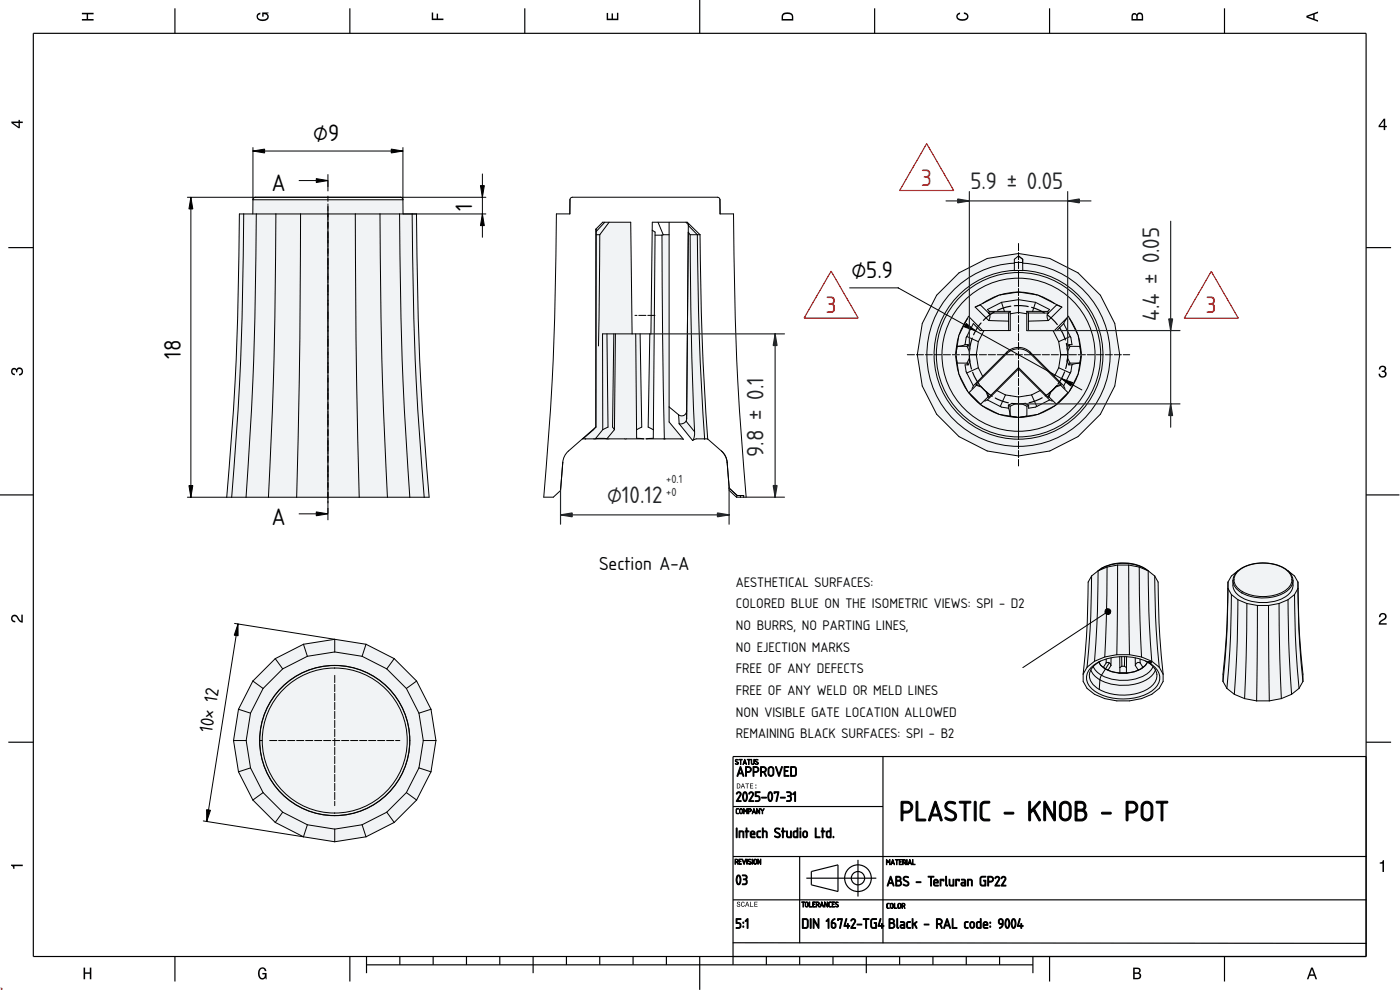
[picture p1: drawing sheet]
<svg xmlns="http://www.w3.org/2000/svg" width="420mm" height="297mm" viewBox="0 0 420 297" stroke-linecap="round" stroke-linejoin="round" font-family="sans-serif">
<defs><g id="words">
<g font-size="6.7">
<text x="94" y="42.3">⌀9</text>
<text x="81.6" y="57.4">A</text>
<text x="141.7" y="63.4" transform="rotate(-90 141.7 63.4)">1</text>
<text x="255.5" y="83.3">⌀5.9</text>
<text x="54.2" y="107.6" transform="rotate(-90 54.2 107.6)">18</text>
<text x="81.6" y="157.4">A</text>
</g>
<g font-size="6.7" fill="#f00">
<text x="276.5" y="55.7">3</text>
<text x="247.8" y="94">3</text>
<text x="361.9" y="94">3</text>
</g>
<g font-size="6.7" fill="#212529">
<text x="291.2" y="56.8">5.9 ± 0.05</text>
<text x="347.8" y="96.2" transform="rotate(-90 347.8 96.2)">4.4 ± 0.05</text>
<text x="229.1" y="137.1" transform="rotate(-90 229.1 137.1)">9.8 ± 0.1</text>
<text x="182.2" y="151">⌀10.12</text>
</g>
<g font-size="5.3">
<text x="179.8" y="170.9">Section A-A</text>
<text x="63.6" y="220" transform="rotate(-81 63.6 220)">10× 12</text>
</g>
<g font-size="3.9">
<text x="220.8" y="176">AESTHETICAL SURFACES:</text>
<text x="220.8" y="182.5">COLORED BLUE ON THE ISOMETRIC VIEWS: SPI - D2</text>
<text x="220.8" y="189">NO BURRS, NO PARTING LINES,</text>
<text x="220.8" y="195.5">NO EJECTION MARKS</text>
<text x="220.8" y="202">FREE OF ANY DEFECTS</text>
<text x="220.8" y="208.5">FREE OF ANY WELD OR MELD LINES</text>
<text x="220.8" y="215">NON VISIBLE GATE LOCATION ALLOWED</text>
<text x="220.8" y="221.5">REMAINING BLACK SURFACES: SPI - B2</text>
</g>
<g font-size="3.3" fill="#212529">
<text x="200" y="148.7">+0</text>
<text x="200" y="145">+0.1</text>
</g>
<text font-size="1.3" fill="#f00" x="0" y="297.4">3</text>
</g></defs>
<g fill="none" stroke="#000" stroke-width=".35">
<path d="M10 10h400v277h-400zM52.5 2.5v7.5M105 2.5v7.5M157.5 2.5v7.5M210 0v10M262.5 2.5v7.5M315 2.5v7.5M367.5 2.5v7.5M2.5 74.3h7.5M410 74.3h7.5M0 148.5h10M410 148.5h10"/>
<path d="M2.5 222.7h7.5M265 227v56M410 222.7h7.5M410 227h-190v62.5M220 242h45M240 257v26M257.5 258v11M410.1 257h-190.1M220 270h190.1M242 263.5h21M243.5 261.5l8-2v8l-8-2zM52.5 287v7.5"/>
<path d="M105 287v7.5M110 289.5h200M110 287v5M120 287v2.5M130 287v2.5M140 287v2.5M150 287v2.5M160 287v5M170 287v2.5M180 287v2.5M190 287v2.5M200 287v2.5"/>
<path d="M210 287v10M219.9 282.9l190.2 .1M230 287v2.5M240 287v2.5M250 287v2.5M260 287v5M270 287v2.5M280 287v2.5M290 287v2.5M300 287v2.5M310 287v5M315 287v7.5"/>
<path d="M367.5 287v7.5"/>
<circle cx="257.5" cy="263.5" r="4"/>
<circle cx="257.5" cy="263.5" r="2"/>
</g>
<g fill="#000">
<path d="M24.6 3.8h3.5v.5h-1.7v1.4h1.7v.5h-3.5v-.5h1.4v-1.4h-1.4z" fill-rule="evenodd"/>
<path d="M77.3 4.2l.8-.4v.5l-.3 .1a.68 .68 0 0 0-.4 .6 .68 .68 0 0 0 .4 .6 1.68 1.68 0 0 0 2.4-.6 .92 .92 0 0 0-1.1-.8v.8h-.4v-1.3h1.9v.3l-.5 .1 .4 .4a1.19 1.19 0 0 1-.9 1.7 1.9 1.9 0 0 1-2.6-1.3z" fill-rule="evenodd"/>
<path d="M129.6 3.8h.4v1.8h1v-1.5h.5v1.5h1.6v.4h-3.5z" fill-rule="evenodd"/>
<path d="M182.1 3.9h.4v1.7h1v-1.6h.5v1.6h1.2v-1.8h.4v2.3h-3.5z" fill-rule="evenodd"/>
<path d="M235 4a2.19 2.19 0 0 0-.4 2.2h3.5v-1.2a1.92 1.92 0 0 0-3.1-1zM235.3 4.4l.4-.2a1.44 1.44 0 0 1 2 .8v.7h-2.7l.1-1z" fill-rule="evenodd"/>
<path d="M287.3 4.2l.8-.4v.4l-.3 .1a.66 .66 0 0 0-.4 .6 .66 .66 0 0 0 .4 .6l.4 .2a1.59 1.59 0 0 0 2-.7 .9 .9 0 0 0-.9-.8v-.5a1.24 1.24 0 0 1 1.3 1.1 1.24 1.24 0 0 1-1 1.4 1.93 1.93 0 0 1-2.6-1.2z" fill-rule="evenodd"/>
<path d="M339.8 4.2l-.2 2h3.5v-1.4a.98 .98 0 0 0-.8-1 .98 .98 0 0 0-1.1 .6 .84 .84 0 0 0-1.4-.2zM340.1 4.5l.4-.1 .4 .1 .1 1.2h-1zM341.6 4.4l.4-.2a.57 .57 0 0 1 .7 .7v.8h-1.3z" fill-rule="evenodd"/>
<path d="M392.1 4.7v.6l3.5 1.2v-.4l-1.1-.4v-1.4l1.1-.4v-.4zM392.6 5l1.5-.5v1z" fill-rule="evenodd"/>
<path d="M3.4 36.5v.4l2.1 1.6h.5v-1.6h.8v-.4h-.8v-.5h-.4v.5zM4 36.9h1.6v1.1z" fill-rule="evenodd"/>
<path d="M415.3 35.6l-1.6 2.1v.5h1.6v.8h.4v-.8h.5v-.4h-.5v-2.2zM415.3 36.2v1.6h-1.1z" fill-rule="evenodd"/>
<path d="M3.6 110.6a.86 .86 0 0 1 1.4 .2 1.12 1.12 0 0 1 1.5-.4 1.12 1.12 0 0 1 .3 1.6l-.5 .6-.6 .1v-.5a.72 .72 0 0 0 .9-.7 .72 .72 0 0 0-.8-.7 .72 .72 0 0 0-.6 .9h-.4a.62 .62 0 0 0-.4-.8 .62 .62 0 0 0-.8 .4 .62 .62 0 0 0 .5 .8h.4l-.1 .5a1.17 1.17 0 0 1-1-.7 1.17 1.17 0 0 1 .2-1.3z" fill-rule="evenodd"/>
<path d="M414.1 110a1.01 1.01 0 0 1 1.5-.2 1.01 1.01 0 0 1 0 1.5 1.12 1.12 0 0 1 .4 1.6 1.12 1.12 0 0 1-1.6 .3l-.6-.6-.1-.5h.5a.72 .72 0 0 0 .6 .9 .72 .72 0 0 0 .8-.8 .72 .72 0 0 0-.9-.6v-.4a.62 .62 0 0 0 .8-.4 .62 .62 0 0 0-.5-.8 .62 .62 0 0 0-.7 .5l-.1 .4h-.4z" fill-rule="evenodd"/>
<path d="M3.6 184.7a1.22 1.22 0 0 1 2 .8l.8 .8v-1.9h.4v2.4a2.76 2.76 0 0 1-2-1.8 .69 .69 0 0 0-1.1 .5 .69 .69 0 0 0 .9 .8v.4a1.18 1.18 0 0 1-1.2-.6 1.18 1.18 0 0 1 .2-1.4z" fill-rule="evenodd"/>
<path d="M414.2 184.2a1.18 1.18 0 0 1 1.9 .3 1.18 1.18 0 0 1-1 1.7l-.8 .8h1.9v.4h-2.4a2.76 2.76 0 0 1 1.8-2 .69 .69 0 0 0-.5-1.1 .69 .69 0 0 0-.8 .9h-.5z" fill-rule="evenodd"/>
<path d="M221.1 235.1v1.5h.5a.77 .77 0 0 0 .6-.8 .77 .77 0 0 0-.6-.7zM221.3 235.3a.58 .58 0 0 1 .7 .5 .58 .58 0 0 1-.7 .6zM222.8 235.1l-.5 1.5h.2l.1-.5h.6l.2 .5h.2l-.5-1.5zM222.9 235.3l.3 .6h-.5zM223.7 235.1v.2h.4v1.3h.2v-1.3h.5v-.2zM225.1 235.1v1.5h.9v-.2h-.7v-.5h.7v-.2h-.7v-.4h.7v-.2zM226.7 236.2v.4h.3v-.4zM226.7 235.4v.3h.3v-.3z" fill-rule="evenodd"/>
<path d="M3.3 259.4h3.5v.5h-2.5v.8h-.3a.77 .77 0 0 0-.7-.9z" fill-rule="evenodd"/>
<path d="M221.3 270.7a.6 .6 0 0 0 0 .6 .6 .6 0 0 0 .7 .3 .33 .33 0 0 1-.4 .4 .33 .33 0 0 1-.3-.4h-.2a.54 .54 0 0 0 .6 .6 .54 .54 0 0 0 .5-.7 .54 .54 0 0 0-.8-.4 .28 .28 0 0 1 .2-.4 .28 .28 0 0 1 .3 .3h.2v-.2l-.3-.2zM222.6 270.7a.72 .72 0 0 0-.2 1 .72 .72 0 0 0 .9 .3l.2-.5-.4 .4a.56 .56 0 0 1-.5-.6 .56 .56 0 0 1 .6-.5l.3 .2-.4-.4zM224.1 270.6l-.5 1.5h.2l.1-.5h.6l.2 .5h.2l-.5-1.5zM224.2 270.8l.3 .7h-.5zM225.1 270.6v1.5h1v-.2h-.8v-1.3zM226.4 270.6v1.5h.9v-.2h-.7v-.5h.7v-.2h-.7v-.4h.7v-.2z" fill-rule="evenodd"/>
<path d="M414.1 258.8a.77 .77 0 0 0 .9-.7h.4v3.5h-.5v-2.5h-.8z" fill-rule="evenodd"/>
<path d="M25.1 290.3h.4v1.4h1.5v-1.4h.4v3.5h-.4v-1.6h-1.5v1.6h-.4z" fill-rule="evenodd"/>
<path d="M77.8 290.7a1.19 1.19 0 0 1 1.3-.4 1.19 1.19 0 0 1 .9 1.1h-.5l-.1-.3a.68 .68 0 0 0-.6-.5 .68 .68 0 0 0-.7 .4 1.68 1.68 0 0 0 .6 2.5 .92 .92 0 0 0 .8-1.1h-.8v-.5h1.3v1.9h-.2l-.1-.5-.4 .5a1.19 1.19 0 0 1-1.8-1v-1.5z" fill-rule="evenodd"/>
<path d="M340.1 290.3v3.5h1.3a.98 .98 0 0 0 1.1-.7 .98 .98 0 0 0-.6-1.2 .86 .86 0 0 0 .4-1 .86 .86 0 0 0-1-.6zM340.5 290.7h.8a.53 .53 0 0 1 .6 .6 .53 .53 0 0 1-.7 .5h-.7zM340.5 292.2h.8a.61 .61 0 0 1 .7 .6 .61 .61 0 0 1-.7 .6h-.8z" fill-rule="evenodd"/>
<path d="M393.5 290.3l-1.3 3.5h.5l.3-1h1.4l.4 1h.5l-1.3-3.5zM393.7 290.8l.6 1.6h-1.1z" fill-rule="evenodd"/>
</g>
<g fill="#000" stroke="#000" stroke-width=".3">
<path d="M220.8 228l.5-.1 .1 .2a.32 .32 0 0 0-.4-.1 .32 .32 0 0 0-.1 .4l.5 .2a.41 .41 0 0 1 0 .7 .41 .41 0 0 1-.6-.2l.5 .1 .2-.2-.7-.5zM221.8 227.8l1 .1-.4 .1-.1 1.4-.1-1.4zM223.5 227.9l.5 1.5-.2-.4h-.6l-.2 .3zM223.5 228.2l-.2 .7h.4zM224.3 227.8l.9 .1-.4 .1-.1 1.4v-1.4zM225.5 227.9l.1 1a.32 .32 0 0 0 .3 .3 .32 .32 0 0 0 .3-.3l.1-1.1 .1 1.1a.47 .47 0 0 1-.5 .5 .47 .47 0 0 1-.4-.5zM226.8 228l.4-.1 .2 .2a.32 .32 0 0 0-.4-.1 .32 .32 0 0 0-.2 .4l.5 .2a.41 .41 0 0 1 .1 .7 .41 .41 0 0 1-.7-.2l.6 .1 .1-.2-.7-.5z"/>
<path d="M221.2 237.8a.74 .74 0 0 1 1-.1 .74 .74 0 0 1 .1 1l-.9 1.5h.9l.1 .3h-1.4l1.1-1.9a.51 .51 0 0 0-.3-.8 .51 .51 0 0 0-.7 .5l-.1-.2zM223.5 237.9l-.4 1.1a.98 .98 0 0 0 .6 1.2l.3-1.2a.95 .95 0 0 0-.5-1.1zM223.3 237.7a.77 .77 0 0 1 .8 .1 .77 .77 0 0 1 .2 .9v.3a1.17 1.17 0 0 1-.9 1.5l-.4-.5-.2-.8zM224.9 237.8a.74 .74 0 0 1 1-.1 .74 .74 0 0 1 .2 1l-1 1.5h.9l.1 .3h-1.3l1-1.9a.51 .51 0 0 0-.3-.8 .51 .51 0 0 0-.6 .5l-.2-.2zM226.7 237.6l1.4 .1-1.2 .1v.9a.92 .92 0 0 1 1.2 .7 .92 .92 0 0 1-.7 1.1l-.8-.1 .7-.2a.61 .61 0 0 0 .5-.6 .61 .61 0 0 0-.5-.6h-.6zM228.6 239.2l1.4 .1-1.3 .2zM231 237.9l-.3 1.1a.98 .98 0 0 0 .6 1.2l.3-1.2a.95 .95 0 0 0-.6-1.1zM230.8 237.7a.77 .77 0 0 1 .9 .1 .77 .77 0 0 1 .2 .9v.3a1.17 1.17 0 0 1-.9 1.5l-.4-.5-.2-.8zM232.3 237.6l1.5 .1-.8 2.8-.1-.2 .5-2.5h-.8l-.2 .3zM234.2 239.2l1.5 .1-1.4 .2zM236.1 237.6l.2-.1a.83 .83 0 0 1 1 .3 .83 .83 0 0 1-.1 1.1 .94 .94 0 0 1 .2 1.3 .94 .94 0 0 1-1.3 .1v-.1a.77 .77 0 0 0 .9-.1 .77 .77 0 0 0 .1-.9l-.7-.3a.67 .67 0 0 0 .7-.9l-1-.2zM238.5 237.6l.3 .1-.2 2.8-.1-2.5-.4 .4-.2-.1z"/>
<path d="M222.1 230l.3 .1 .8 2.6-.1 .2-.3-.7h-1.1l-.3 .7-.2-.1zM222.2 230.6l-.4 1.3h.9zM224 230.3v1.2h.7a.6 .6 0 0 0 .5-.7 .6 .6 0 0 0-.6-.5zM223.8 230h.9a.88 .88 0 0 1 .8 .9 .88 .88 0 0 1-.8 .9h-.7v1l-.2 .1zM226.3 230.3v1.2h.6a.6 .6 0 0 0 .6-.7 .6 .6 0 0 0-.7-.5zM226 230h.9a.88 .88 0 0 1 .8 .9 .88 .88 0 0 1-.8 .9h-.6v1l-.3 .1zM228.5 230.3v1.2a.74 .74 0 0 0 .9-.1 .74 .74 0 0 0 .2-.9zM228.3 230h.9a.88 .88 0 0 1 .8 .7 .88 .88 0 0 1-.5 1l.5 1.2-.3-.1-.5-1h-.7v1l-.2 .1zM231 230.4l-.2 1.7a.6 .6 0 0 0 .6 .6 .6 .6 0 0 0 .6-.6v-1.2a.6 .6 0 0 0-.4-.6 .6 .6 0 0 0-.6 .1zM230.7 230.2a.88 .88 0 0 1 1-.1 .88 .88 0 0 1 .6 .8v1.2a.88 .88 0 0 1-.9 .8 .88 .88 0 0 1-.9-.8v-1.5zM232.8 230l.2 .1 .8 2.3 .7-2.3 .3-.1-.9 2.9-.3-.1zM235.3 230h1.4l-.1 .3h-1v.9l.9 .1-.9 .2v1.2h1l.1 .2h-1.4zM237.5 230.3v2.4l1-.1 .2-.4v-1.6l-.2-.3zM237.3 230h1.2l.5 .5v1.9l-.5 .5h-1.2z"/>
<path d="M220.7 257.9v.7h.4a.32 .32 0 0 0 .3-.4 .32 .32 0 0 0-.3-.3zM220.6 257.8h.5a.46 .46 0 0 1 .4 .4 .46 .46 0 0 1-.3 .5l.3 .6-.4-.6h-.4l-.1 .6zM221.8 257.8h.7l-.6 .1v.5l.5 .1h-.5v.7l.6 .1h-.7zM222.8 257.8l.5 1.2 .5-1.2-.4 1.5zM224.1 257.8l.1 1.5zM224.6 257.9l.5-.1 .2 .2a.32 .32 0 0 0-.4-.1 .32 .32 0 0 0-.2 .4l.5 .3a.41 .41 0 0 1 0 .7 .41 .41 0 0 1-.6-.3l.5 .2 .2-.3-.7-.5zM225.7 257.8l.1 1.5zM226.4 258l-.1 .9a.32 .32 0 0 0 .4 .3 .32 .32 0 0 0 .3-.3l-.1-.8zM226.3 257.9h.7l.1 1a.47 .47 0 0 1-.4 .4 .47 .47 0 0 1-.5-.4zM227.4 257.8l.8 1.2 .1-1.2v1.5l-.7-1.2-.2 1.2z"/>
<path d="M221 248.5l.2 .1-.1 2.8zM221.8 249.3a.99 .99 0 0 1 1.2 .1 .99 .99 0 0 1 .2 1.2l-.1 .8-.2-1.6-.8-.2v1.6l-.3 .1zM223.9 248.5l.3 .1v.7l.6 .2-.6 .1-.1 1.8-.2-1.8-.3-.2 .3-.1zM225.5 249.8l-.1 .4h.9l-.2-.6zM225.4 249.5a.74 .74 0 0 1 1 0 .74 .74 0 0 1 .1 1h-1.1l.2 .5 1 .2-.9 .2a1.17 1.17 0 0 1-.3-1.9zM227.3 249.5l.8-.2 .2 .2a.59 .59 0 0 0-.7 .1 .59 .59 0 0 0-.2 .7v.6l.9 .2-.2 .3a.75 .75 0 0 1-.8-.2 .75 .75 0 0 1-.2-.8zM228.8 248.4h.2l.1 .9h.7l.4 .3v1.7l-.2-.1-.1-1.5-.3-.1h-.5v1.6l-.3 .1zM232.6 248.6a.94 .94 0 0 1 1.4 .2h-.2a.59 .59 0 0 0-.7-.1 .59 .59 0 0 0-.2 .8l.8 .4a.83 .83 0 0 1 .1 1.4 .83 .83 0 0 1-1.3-.5h.1a.62 .62 0 0 0 .9 .3 .62 .62 0 0 0 .3-.8l-1.2-.7-.2-.4zM234.8 248.5l.3 .1v.7l.6 .2-.6 .1-.2 1.8-.1-1.8-.3-.2 .3-.1zM236.1 249.3l.2 .2v1.4l.3 .2h.6v-1.6l.2-.2 .1 .2v1.8l-.9 .1a.88 .88 0 0 1-.6-1.4zM238.4 249.6l-.1 .1a.82 .82 0 0 0 .6 1.4h.3v-1.5zM238.2 249.5l1-.2v-.7l.2-.2v2.9h-.9l-.4-.2zM240.1 249.3l.3 .2-.2 1.9zM240.1 248.6a.19 .19 0 0 1 .3 0 .19 .19 0 0 1-.3 0zM241.3 249.7l-.1 .9a.46 .46 0 0 0 .5 .5 .46 .46 0 0 0 .4-.5l-.2-.9zM241.2 249.5a.73 .73 0 0 1 1.2 .5v.6a.73 .73 0 0 1-.8 .7 .73 .73 0 0 1-.7-.7v-.8zM244.7 248.5l.2 .1v2.5h1.1l.1 .2h-1.4zM246.8 248.5l.2 .1v.7l.6 .2-.6 .1-.1 1.8-.2-1.8-.3-.2 .3-.1zM248.4 249.6l-.1 .1a.82 .82 0 0 0 .5 1.4h.3v-1.5zM248.1 249.5l1-.2v-.7l.3-.2v2.9h-1l-.4-.2zM250 251h.2v.3h-.2z"/>
<path d="M221 242.7l.6-.1-.5 .3-.1 .9 .7 .3-.8-.2zM222.2 242.8l-.1 .9a.32 .32 0 0 0 .3 .3 .32 .32 0 0 0 .3-.3v-.8zM222.1 242.7h.6l.2 1a.47 .47 0 0 1-.5 .5 .47 .47 0 0 1-.5-.5zM223.2 242.6l.5 .7 .6-.7v1.5l-.2-1.1-.4 .5-.4-.5-.1 1.1zM224.7 242.8v.6h.4a.32 .32 0 0 0 .3-.3 .32 .32 0 0 0-.4-.3zM224.6 242.6h.5a.47 .47 0 0 1 .4 .5 .47 .47 0 0 1-.4 .4h-.4l-.1 .6zM226.2 242.6l.5 1.6-.1-.4h-.6l-.3 .3zM226.3 242.9l-.3 .7h.5zM227.1 242.6l.8 1.2 .1-1.2v1.5l-.8-1.1-.1 1.1zM228.3 242.6l.5 .6 .6-.5a1.39 1.39 0 0 0-.5 1.4h-.1a1.43 1.43 0 0 0-.5-1.4z"/>
<path d="M266 257.9l.6 .7 .5-.7v1.5l-.1-1.2-.4 .6-.4-.6-.2 1.2zM267.9 257.9l.5 1.6-.2-.4h-.6l-.2 .3zM267.9 258.2l-.2 .7h.5zM268.7 257.9l.9 .1h-.4l-.1 1.5v-1.5zM269.9 257.9h.7l-.6 .1v.5l.5 .1-.5 .1v.6l.6 .1h-.7zM271 258v.7h.4a.32 .32 0 0 0 .3-.3 .32 .32 0 0 0-.3-.4zM270.9 257.9h.5a.46 .46 0 0 1 .4 .4 .46 .46 0 0 1-.3 .5l.3 .6-.4-.6h-.4l-.1 .6zM272.1 257.9l.1 1.6zM273 257.9l.5 1.6-.2-.4h-.5l-.3 .3zM273.1 258.2l-.3 .7h.5zM273.9 257.9l.1 1.4 .6 .1h-.7z"/>
<path d="M271 241v2.4h1.3a1.2 1.2 0 0 0 1.1-1.3 1.2 1.2 0 0 0-1.3-1.1zM270.4 240.6l.3-.2a3.1 3.1 0 0 1 2.5 .3 1.78 1.78 0 0 1 .7 2 1.78 1.78 0 0 1-1.6 1.2h-1.3v2.3l-.5 .1zM275 240.5h.4l.1 .2v5.1h2.2l.2 .2-.2 .3-2.8-.1zM280.6 240.5l.4 .1 1.7 5.3a.3 .3 0 0 1-.2 .4 .3 .3 0 0 1-.3-.3l-.4-1.2h-2.2l-.5 1.5-.4-.1zM280.7 241.6l-.9 2.7h1.8zM284 240.9a2.25 2.25 0 0 1 2.8 .1l-.4 .2a1.4 1.4 0 0 0-2.3 .7l.6 .8a3.6 3.6 0 0 1 2.2 1.5 1.63 1.63 0 0 1-.5 1.9 1.63 1.63 0 0 1-1.9 0l-.9-.5v-.3l.4-.1a1.55 1.55 0 0 0 2.5-.1v-.5l-.3-.5-1.8-.9a1.46 1.46 0 0 1-.4-2.3zM287.9 240.5h3.5l-.1 .4-1.4 .1-.1 5.3h-.3l-.1-.3v-5l-1.4-.1zM292.5 240.5h.3l.2 .3v5.1l-.3 .4-.3-.3zM294.6 240.8l.7-.4 1.7 .1-.1 .5-1.8 .1-.4 .8 .1 3.4 .5 .4 1.7 .1 .1 .4-.3 .1a2.41 2.41 0 0 1-2.1-.3l-.4-.4-.2-.7 .1-3.4zM301.4 243.8l2.6-.1 .3 .3-.3 .3h-2.4l-.2-.2zM308.8 240.5h.4l.1 .2v2.5l2.4-2.7h.5l-.1 .5-1.6 1.8 1.7 3a.29 .29 0 0 1-.1 .5 .29 .29 0 0 1-.4-.2l-1.6-2.9-.8 .9v2l-.3 .2-.2-.2zM313.4 240.4l.4 .2 2.4 4.3v-4.2l.1-.3 .4 .1-.1 5.8-.4-.2-2.4-4.3v4.2l-.1 .2-.4-.1zM318.9 241.3l-.4 .6v2.8a1.2 1.2 0 0 0 1.3 1 1.2 1.2 0 0 0 1.1-1.1v-2.4a1.2 1.2 0 0 0-.7-1.1 1.2 1.2 0 0 0-1.3 .2zM318.4 240.9a1.77 1.77 0 0 1 2-.4 1.77 1.77 0 0 1 1.1 1.7v2.3a1.76 1.76 0 0 1-1.7 1.8 1.76 1.76 0 0 1-1.9-1.7l.1-2.8zM322.8 240.5l1.4-.1a1.49 1.49 0 0 1 1.6 .9 1.49 1.49 0 0 1-.5 1.7 1.77 1.77 0 0 1 .9 1.9 1.77 1.77 0 0 1-1.6 1.4l-1.9-.1-.1-5.4zM323.2 243.4v2.4h1.3a1.19 1.19 0 0 0 1.1-1.2 1.19 1.19 0 0 0-1.1-1.2zM323.2 241v1.8h1.2a.89 .89 0 0 0 .9-.9 .89 .89 0 0 0-.9-.9zM330.6 243.8l2.6-.1 .3 .3-.3 .3h-2.3l-.3-.2zM338.5 241v2.4h1.3a1.2 1.2 0 0 0 1.1-1.3 1.2 1.2 0 0 0-1.2-1.1zM338 240.6l.3-.2a3.1 3.1 0 0 1 2.5 .3 1.78 1.78 0 0 1 .6 2 1.78 1.78 0 0 1-1.6 1.2h-1.3v2.3l-.4 .1zM343.4 241.3l-.3 .6-.1 2.8a1.2 1.2 0 0 0 1.3 1 1.2 1.2 0 0 0 1.1-1.1v-2.4a1.2 1.2 0 0 0-.7-1.1 1.2 1.2 0 0 0-1.3 .2zM343 240.9a1.77 1.77 0 0 1 1.9-.4 1.77 1.77 0 0 1 1.1 1.7v2.3a1.76 1.76 0 0 1-1.7 1.8 1.76 1.76 0 0 1-1.8-1.7v-2.8zM347 240.5h3.5l-.1 .4-1.4 .1-.1 5.3h-.3l-.2-.3v-5l-1.3-.1z"/>
<path d="M220.9 275.7l1.5 .1-1.2 .1v.9a.92 .92 0 0 1 1.2 .6 .92 .92 0 0 1-.7 1.2l-.8-.2 .7-.1a.61 .61 0 0 0 .5-.6 .61 .61 0 0 0-.5-.6l-.7-.1zM223 277.9h.2v.3h-.2zM223 276.7h.2v.3h-.2zM224.2 275.7l.3 .1-.1 2.8-.2-2.5-.4 .4-.2-.2z"/>
<path d="M221.5 262.8l-.3 1.2a.98 .98 0 0 0 .6 1.1l.3-1.1a.95 .95 0 0 0-.6-1.2zM221.3 262.6a.77 .77 0 0 1 .9 .2 .77 .77 0 0 1 .2 .8v.4a1.17 1.17 0 0 1-.9 1.4l-.4-.4-.2-.8zM222.8 262.5h.2a.83 .83 0 0 1 1.1 .2 .83 .83 0 0 1-.2 1.1 .94 .94 0 0 1 .2 1.4 .94 .94 0 0 1-1.3 .1v-.1a.77 .77 0 0 0 1-.1 .77 .77 0 0 0 0-1l-.7-.3a.67 .67 0 0 0 .8-.9l-1.1-.1z"/>
<path d="M240.6 270.6l.9 .1-.4 .1v1.4l-.1-1.4zM241.9 270.8l-.1 .9a.32 .32 0 0 0 .3 .3 .32 .32 0 0 0 .3-.3v-.8zM241.8 270.7h.6l.2 1a.47 .47 0 0 1-.5 .5 .47 .47 0 0 1-.5-.5zM242.9 270.6l.1 1.4 .6 .1h-.7zM243.9 270.6h.8l-.6 .2v.4l.4 .1-.4 .1v.6l.6 .1h-.8zM245.1 270.8v.6h.3a.32 .32 0 0 0 .3-.3 .32 .32 0 0 0-.3-.3zM245 270.6h.4a.46 .46 0 0 1 .5 .4 .46 .46 0 0 1-.3 .5l.3 .6-.4-.6h-.4l-.1 .6zM246.6 270.6l.5 1.6-.2-.4h-.5l-.3 .3zM246.6 270.9l-.2 .7h.5zM247.5 270.6l.7 1.2 .2-1.2v1.5l-.8-1.1-.1 1.1zM248.8 270.7l.6-.1-.5 .3-.1 .9 .7 .3-.8-.2zM249.8 270.6h.7l-.6 .2v.4l.5 .1-.5 .1v.6l.6 .1h-.8zM250.8 270.7l.5-.1 .2 .2a.32 .32 0 0 0-.4-.1 .32 .32 0 0 0-.2 .4l.5 .3a.41 .41 0 0 1 0 .7 .41 .41 0 0 1-.6-.2l.5 .1 .2-.2-.7-.5z"/>
<path d="M241.1 275.9v2.4h.9l.3-.5-.1-1.6-.2-.3zM240.8 275.7l1.2-.1 .5 .5v2l-.4 .4h-1.3zM243.2 275.7l.2 .1-.1 2.8zM244.1 275.7h.2l1.2 2.2v-2.1l.3-.2v2.9l-.3-.1-1.2-2.1v2.1l-.2 .1zM248.5 275.7l.3 .1-.1 2.8-.2-2.5-.4 .4-.2-.2zM249.8 276l.6-.4 .2 .2a.9 .9 0 0 0-.7 1 .85 .85 0 0 1 1 .4 .85 .85 0 0 1-.3 1.1 .85 .85 0 0 1-1.1-.2l-.1-.2a2.08 2.08 0 0 1 .4-1.9zM249.7 277.1v.8a.45 .45 0 0 0 .5 .4 .45 .45 0 0 0 .4-.4l-.1-.7zM251.4 275.7l1.4 .1-.7 2.8-.1-.2 .5-2.5h-.9l-.1 .3zM253.9 275.6l.2 .2-.5 1.9h.7l.2-.6 .1 .6 .4 .1-.4 .2-.2 .6-.1-.6-1-.2zM255.5 275.8a.74 .74 0 0 1 1 0 .74 .74 0 0 1 .2 1l-1 1.5h1l.1 .2h-1.4l1-1.8a.51 .51 0 0 0-.3-.8 .51 .51 0 0 0-.6 .4l-.2-.1zM257.2 277.3l1.5 .1-1.4 .1zM259.1 275.6l1.7 .1-.7 .2-.2 2.7-.1-2.7h-.7zM261.5 275.8l1.5-.2-.1 .3h-1l-.3 .5v1.4l.2 .4 1 .1v-1.2l-.5-.2 .7-.1v1.7h-1.2l-.4-.3-.1-1.9zM264.2 275.6l.2 .2-.6 1.9h.8l.1-.6 .1 .6 .5 .1-.5 .2-.1 .6-.1-.6-1.1-.2z"/>
<path d="M266.2 271.1l.7-.1-.6 .3v.9l.6 .4-.8-.3zM267.4 271.2l-.1 .9a.32 .32 0 0 0 .3 .3 .32 .32 0 0 0 .3-.3v-.8zM267.3 271.1h.6l.2 1a.47 .47 0 0 1-.5 .5 .47 .47 0 0 1-.4-.5zM268.4 271l.2 1.4 .6 .2h-.8zM269.7 271.2l-.1 .9a.32 .32 0 0 0 .3 .3 .32 .32 0 0 0 .3-.3v-.8zM269.6 271.1h.6l.2 1a.47 .47 0 0 1-.5 .5 .47 .47 0 0 1-.5-.5zM270.8 271.2v.6h.4a.32 .32 0 0 0 .3-.3 .32 .32 0 0 0-.3-.3zM270.7 271h.5a.46 .46 0 0 1 .4 .4 .46 .46 0 0 1-.3 .5l.3 .7-.4-.6h-.4l-.1 .6z"/>
<path d="M267.2 262.9l.2 .1 .9 2.6-.1 .3-.4-.8h-1l-.3 .7-.2-.1zM267.3 263.5l-.5 1.3h.9zM268.9 263l.7-.1a.75 .75 0 0 1 .8 .5 .75 .75 0 0 1-.2 .8 .89 .89 0 0 1 .4 1 .89 .89 0 0 1-.8 .7l-1-.1zM269.1 264.4v1.2h.6a.6 .6 0 0 0 .6-.6 .6 .6 0 0 0-.6-.6zM269.1 263.2v.9h.6a.45 .45 0 0 0 .5-.5 .45 .45 0 0 0-.5-.4zM271.2 263.1a.94 .94 0 0 1 1.4 .2h-.2a.59 .59 0 0 0-.7-.1 .59 .59 0 0 0-.2 .8l.8 .4a.83 .83 0 0 1 .1 1.4 .83 .83 0 0 1-1.3-.5h.1a.62 .62 0 0 0 .9 .3 .62 .62 0 0 0 .3-.8l-1.2-.7-.2-.4zM275 264.6l1.4 .1-1.3 .1zM278.6 262.9l1.7 .1-.7 .2-.2 2.7-.1-2.7-.7-.1zM280.5 264.2l-.1 .5h.9l-.2-.6zM280.4 264a.74 .74 0 0 1 1 0 .74 .74 0 0 1 .1 1h-1.1l.2 .5 1 .2-.9 .2a1.17 1.17 0 0 1-.3-1.9zM282.2 263.8l1.1 .1-.1 .5-.2-.3h-.6l-.1 1.8zM283.8 262.9l.3 .2v2.3l.3 .3-.2 .2-.4-.5zM284.9 263.8l.2 .2v1.4l.3 .2h.6v-1.6l.2-.2 .1 .2v1.8l-.9 .1a.88 .88 0 0 1-.6-1.4zM286.8 263.8l1.2 .1-.2 .5-.1-.3h-.6l-.2 1.8zM288.7 265.1l.1 .4 .7 .1v-.6zM288.6 263.8h.8l.4 .6v1.4l-.9 .1a.59 .59 0 0 1-.5-.6 .59 .59 0 0 1 .5-.6h.6v-.5l-.9-.2zM290.4 263.8a.99 .99 0 0 1 1.2 .1 .99 .99 0 0 1 .2 1.2l-.1 .7-.2-1.5-.9-.2v1.6l-.2 .1zM294.3 263.1l1.5-.2-.1 .3h-1l-.3 .5v1.4l.2 .4 1 .1v-1.2l-.5-.2 .7-.1v1.7h-1.2l-.4-.3-.1-1.9zM296.7 263.2v1.2h.7a.6 .6 0 0 0 .5-.6 .6 .6 0 0 0-.6-.6zM296.5 263l.8-.1a.88 .88 0 0 1 .9 .9 .88 .88 0 0 1-.8 .9h-.7v1l-.2 .1zM298.8 263.1a.74 .74 0 0 1 1 0 .74 .74 0 0 1 .1 1l-.9 1.5h.9l.1 .2h-1.4l1-1.9a.51 .51 0 0 0-.2-.7 .51 .51 0 0 0-.7 .4l-.1-.1zM300.7 263.1a.74 .74 0 0 1 .9 0 .74 .74 0 0 1 .2 1l-1 1.5h1l.1 .2h-1.4l1-1.9a.51 .51 0 0 0-.2-.7 .51 .51 0 0 0-.7 .4l-.2-.1z"/>
<path d="M266.8 275.7l.8-.1a.75 .75 0 0 1 .8 .5 .75 .75 0 0 1-.3 .8 .89 .89 0 0 1 .5 1 .89 .89 0 0 1-.8 .7l-1-.1zM267.1 277.1v1.2h.6a.6 .6 0 0 0 .6-.6 .6 .6 0 0 0-.6-.6zM267.1 275.9v.9h.6a.45 .45 0 0 0 .4-.4 .45 .45 0 0 0-.4-.5zM269.2 275.7l.2 .1v2.3l.3 .3-.1 .2-.5-.5zM270.5 277.8l.1 .5h.7v-.6zM270.3 276.5h.9l.4 .6-.1 1.4-.8 .1a.59 .59 0 0 1-.6-.6 .59 .59 0 0 1 .6-.6h.6v-.5l-1-.2zM272.2 276.7l.9-.2 .1 .2a.59 .59 0 0 0-.7 .1 .59 .59 0 0 0-.1 .7v.6l.8 .2-.2 .3a.75 .75 0 0 1-.8-.2 .75 .75 0 0 1-.1-.8zM273.8 275.7l.2 .1v1.5l1.2-.8-.6 .7 .6 1.3h-.3l-.5-1.1-.4 .2v.9h-.2zM277.4 277.3l1.4 .1-1.3 .1zM281.3 275.9v1.2a.74 .74 0 0 0 .9-.1 .74 .74 0 0 0 .2-.9zM281.1 275.7l.9-.1a.88 .88 0 0 1 .8 .8 .88 .88 0 0 1-.5 .9l.5 1.2h-.3l-.5-1.1h-.7v1l-.2 .1zM284.2 275.6l.2 .1 .8 2.7-.1 .2-.3-.8h-1.1l-.3 .7-.2-.1zM284.2 276.2l-.4 1.3h.9zM285.8 275.7l.2 .1v2.5h1l.2 .2h-1.4zM289.6 276.7l.8-.2 .1 .2a.59 .59 0 0 0-.6 .1 .59 .59 0 0 0-.2 .7v.6l.8 .2-.1 .3a.75 .75 0 0 1-.8-.2 .75 .75 0 0 1-.2-.8zM291.5 276.9l-.2 .9a.46 .46 0 0 0 .5 .5 .46 .46 0 0 0 .4-.5l-.1-.9zM291.3 276.7a.73 .73 0 0 1 1.2 .5v.6a.73 .73 0 0 1-.7 .8 .73 .73 0 0 1-.8-.8l.1-.8zM293.4 276.8l-.1 .1a.82 .82 0 0 0 .6 1.4h.3v-1.5zM293.1 276.7l1.1-.2v-.7l.2-.2v2.9h-1l-.3-.2zM295.4 277l-.1 .4h.9l-.2-.6zM295.3 276.7a.74 .74 0 0 1 1 0 .74 .74 0 0 1 .1 1h-1.1l.1 .5 1.1 .2-.9 .2a1.17 1.17 0 0 1-.3-1.9zM297.1 277.9h.2v.3h-.2zM297.1 276.7h.2v.3h-.2zM299.8 275.9a.79 .79 0 0 1 1-.1 .79 .79 0 0 1 .3 1 1.39 1.39 0 0 1-1.1 1.7l.8-1.1a.93 .93 0 0 1-1.1-.4 .93 .93 0 0 1 .1-1.1zM300 276a.63 .63 0 0 0 0 .9 .63 .63 0 0 0 .8 .1l-.1-1zM302.2 275.9l-.3 1.2a.98 .98 0 0 0 .5 1.1l.4-1.1a.95 .95 0 0 0-.6-1.2zM302 275.7a.77 .77 0 0 1 .9 .2 .77 .77 0 0 1 .1 .8l.1 .4a1.17 1.17 0 0 1-1 1.4l-.3-.4-.2-.8zM304.1 275.9l-.4 1.2a.98 .98 0 0 0 .6 1.1l.3-1.1a.95 .95 0 0 0-.5-1.2zM303.9 275.7a.77 .77 0 0 1 .8 .2 .77 .77 0 0 1 .2 .8v.4a1.17 1.17 0 0 1-.9 1.4l-.3-.4-.2-.8zM306 275.6l.2 .2-.6 1.9h.8l.1-.6 .1 .6 .5 .1-.5 .2-.1 .6-.1-.6-1.1-.2z"/>
</g>
<g fill="#f1f3f5">
<path d="M76.1 59.4l.6-.2h43.5h-43.5h43.5l.5 .2 .2 .5-.2-.5-.5-.2h-43.5l-.6 .2-.2 .5h45l.1 4.3h4l.4 27.3 .6 18.2 1 16.2 1.8 23.3h-60.8l1.9-23.3 .9-16.2 .6-18.2 .4-27.3h4.1v-4.3z" fill-rule="evenodd"/>
<path d="M90.2 64.2h8.2v85h-9.4l.9-39.5z" fill-rule="evenodd"/>
<path d="M98.4 64.2h8.2l.4 45.5 .8 39.5h-9.4z" fill-rule="evenodd"/>
<path d="M106.6 64.2h7.4l.7 45.5 1.6 39.5h-8.5l-.8-39.5z" fill-rule="evenodd"/>
<path d="M82.8 64.2h7.4l-.3 45.5-.9 39.5h-8.4l1.6-39.5z" fill-rule="evenodd"/>
<path d="M76.9 64.2h5.9l-.6 45.5-1.6 39.5h-6.8l1.5-23.3 .8-16.2 .5-18.2z" fill-rule="evenodd"/>
<path d="M114 64.2h5.9l.4 27.3 .5 18.2 .7 16.2 1.5 23.3h-6.7l-1.6-39.5z" fill-rule="evenodd"/>
<path d="M119.9 64.2h3.8l.4 27.3 .6 18.2 .9 16.2 1.7 23.3h-4.3l-1.5-23.3-.7-16.2-.5-18.2z" fill-rule="evenodd"/>
<path d="M73.1 64.2h3.8l-.4 29.6-.6 20.4-2.1 35h-4.3l1.8-23.3 .9-16.2 .5-18.2z" fill-rule="evenodd"/>
<path d="M75.9 59.9h45l.1 4.3h-45.1z" fill-rule="evenodd"/>
<path d="M71.8 64.2h1.3l-.4 27.3-.5 18.2-.9 16.2-1.8 23.3h-1.5l1.9-23.3 .9-16.2 .6-18.2z" fill-rule="evenodd"/>
<path d="M123.7 64.2h1.3l.4 27.3 .6 18.2 1 16.2 1.8 23.3h-1.5l-2.1-29.2-1-24z" fill-rule="evenodd"/>
</g>
<g fill="none" stroke="#000" stroke-width=".3">
<path d="M57.3 59.2v90M75.9 59.9v4.3M75.9 45.3h45M75.9 44.3v15.6M76.7 59.2l-.6 .2-.2 .5M89.7 54.2h5.2M98.4 52.4v3.5M120.2 59.2l.5 .2 .2 .5M120.9 59.9l.1 4.3M120.9 59.9h-45M120.9 44.3v15.6M144.8 52.2v19"/>
<path d="M145.8 59.2h-89.6M73.1 64.2l-.4 27.3-.5 18.2-.9 16.2-1.8 23.3M76.9 64.2l-.3 27.3-.5 18.2-.8 16.2-1.5 23.3M82.8 64.2l-.6 45.5-1.6 39.5M90.2 64.2l-.3 45.5-.9 39.5M98.4 64.2v85M106.6 64.2l.4 45.5 .8 39.5M114 64.2l.7 45.5 1.6 39.5M119.9 64.2l.4 27.3 .5 18.2 .7 16.2 1.5 23.3M123.7 64.2l.4 27.3 .6 18.2 .9 16.2 1.7 23.3M125 64.2l.4 27.3 .6 18.2 1 16.2 1.8 23.3h-72.6M145.8 64.2h-74l-.4 27.3-.6 18.2-.9 16.2-1.9 23.3"/>
<path d="M89.7 154.2h5.2M98.4 152.4v3.5"/>
</g>
<path d="M98.4 61.2v91" fill="none" stroke="#000" stroke-width=".3" stroke-dasharray="2.2 .5"/>
<path d="M98.4 54.2v100" fill="none" stroke="#000" stroke-width=".3" stroke-dasharray="3.1 1.6 1.6 1.6"/>
<path d="M57.3 59.2l.6 3.5h-1.2zM75.9 45.3l3.5-.6v1.2zM94.9 53.6l3.5 .6-3.5 .6zM117.4 44.7l3.5 .6-3.5 .6zM144.2 55.7h1.2l-.6 3.5zM144.8 64.2l.6 3.5h-1.2zM56.7 145.7h1.2l-.6 3.5zM94.9 153.6l3.5 .6-3.5 .6z" fill="#000" stroke="#000" stroke-width=".3"/>
<g fill="#f1f3f5">
<path d="M305.7 76.8l1.2 1z"/>
<path d="M286.3 87a27.4 27.4 0 0 1 18.1-8v-1.2l1.3-1 1.2 1v1.2a27.5 27.5 0 0 1 25.1 35.4 27.5 27.5 0 0 1-40.5 15.6 27.5 27.5 0 0 1-5.2-43z" fill-rule="evenodd"/>
<path d="M286.3 87a27.4 27.4 0 0 1 18.1-8v2.1a25.3 25.3 0 0 0-20.5 38.4 25.3 25.3 0 0 0 43.5 0 25.3 25.3 0 0 0-20.5-38.4 25.3 25.3 0 0 1 24.1 26 25.3 25.3 0 0 1-25.3 24.7v-.7a24.7 24.7 0 0 0 24.6-24.7 24.7 24.7 0 0 0-24.6-24.6l1.2-4v3.3v-2.1a27.5 27.5 0 0 1 25.1 35.4 27.5 27.5 0 0 1-40.5 15.6 27.5 27.5 0 0 1-5.2-43zM288.2 89a24.7 24.7 0 0 0-5.3 26.9 24.7 24.7 0 0 0 22.8 15.2v-1.7a23 23 0 0 0 22.9-23 23 23 0 0 0-22.9-22.9v-1.7a24.6 24.6 0 0 0-17.5 7.2zM287.1 89.2a25.3 25.3 0 0 1 17.3-8.1l2.5 .1h-2.5v-2.4h2.5h-2.5v-1l1.3-1 1.2 1v1v-1l-1.2 5.7a23 23 0 0 0-23 22.9 23 23 0 0 0 23 23v-8.2h.9l1.6 .7v3l-2.2 .3a18.8 18.8 0 0 0 18.4-18.5l-.3 2.2-3 .1a4.8 4.8 0 0 1 0-5.1h3l.3 2.2a19.2 19.2 0 0 0-3.7-11.2l-4.2 4.3h-7.9l.1-2.8 4.5-.2a1.95 1.95 0 0 0 2.4-1l3.1-3.1-1.8-.8a19 19 0 0 0-22.5 0l-1.7 .8 3 3.1a1.95 1.95 0 0 0 2.5 1l4.5 .2v2.8h-7.8l-4.2-4.3a20.3 20.3 0 0 0-3.8 11.2l.3-2.2h3a4.9 4.9 0 0 1 0 5.1l-3-.1-.3-2.2a18.8 18.8 0 0 0 18.5 18.5l-2.2-.3-.1-3 1.6-.7h1v10.6a25.3 25.3 0 0 1-23.3-15.2 25.3 25.3 0 0 1 4.7-27.4z" fill-rule="evenodd"/>
<path d="M305.7 81.8v49.3a24.7 24.7 0 0 0 24.6-24.7 24.7 24.7 0 0 0-24.6-24.6zM288.2 89a24.7 24.7 0 0 0-5.3 26.9 24.7 24.7 0 0 0 22.8 15.2v-49.3a24.6 24.6 0 0 0-17.5 7.2z" fill-rule="evenodd"/>
<path d="M305.7 83.5v45.9a23 23 0 0 0 22.9-23 23 23 0 0 0-22.9-22.9zM288.8 90.9a23 23 0 0 0-4.2 24.8 23 23 0 0 0 21.1 13.7v-45.9a22.9 22.9 0 0 0-16.9 7.4z" fill-rule="evenodd"/>
<path d="M295.2 96a14.7 14.7 0 0 1 17-2.8 14.7 14.7 0 0 1 8.1 15.2l.5 1.1h.9l-.5 2.4-3.5-1.5 .7-4h2a14.8 14.8 0 0 1-20.4 13.7 14.8 14.8 0 0 1-4.8-24.1z" fill-rule="evenodd"/>
<path d="M295.3 99.2h7.9v-5.1l2.5-.3 2.4 .3v5.1h7.9l1.7 3.3a12.7 12.7 0 0 1 0 7.9l-1.3 2.5-7.2-7.2a5 5 0 0 0-7.1 0l-7.2 7.2a13.4 13.4 0 0 1-1.3-10.4z" fill-rule="evenodd"/>
<path d="M292.9 115.3l9.2-9.2a5 5 0 0 1 7.1 0l9.2 9.2-1.3 .5-2.1 2-.5 1.4-8.8-8.9-8.9 8.9-.5-1.4-2-2z" fill-rule="evenodd"/>
<path d="M299.2 117.2l6.5-6.5 6.5 6.5a11.9 11.9 0 0 1-13 0z" fill-rule="evenodd"/>
<path d="M292.7 92.1l1.7-.8a19.3 19.3 0 0 1 16.8-2.8l7.5 3.6-1.6-.6-2.6 2.6 .1-.2-.2-.5 .6-.5a16.2 16.2 0 0 0-18.7 0l.6 .5-.2 .5 .2 .2-2.6-2.6z" fill-rule="evenodd"/>
<path d="M309.2 105.7l10 10.1 .4 .8-.4-.8a13.8 13.8 0 0 0 2.7-6.4l2.2-.5 .3-2.2a18.3 18.3 0 0 1-3.5 10.8 19.1 19.1 0 0 1-14.9 7.7l2.2-.3v-3l.5-.3v.9l2.1-.3 4.2-2.2 .8 .4-.8-.4-2.8-2.8-6.5-6.5v-.4l8.8 8.9 .3-.1 2.3 2.2 3.5-3.5-2.3-2.2 .1-.3-9.2-9.2z" fill-rule="evenodd"/>
<path d="M286.9 106.7l.3 2.2 3 .1 .3 .5h-.9l.4 2 2.1 4.3-.4 .8 .4-.8 10-10.1v.4l-9.2 9.2 .1 .3-2.2 2.2 3.5 3.5 2.2-2.2 .3 .1 8.9-8.9v.4l-6.5 6.5-2.9 2.8-.8 .4 .8-.4a13.8 13.8 0 0 0 6.4 2.6l.5 2.3 2.2 .3a18.3 18.3 0 0 1-10.8-3.5 19.1 19.1 0 0 1-7.7-15z" fill-rule="evenodd"/>
<path d="M290.7 94.9l4.2 4.3h-.7l-2.1-2.1a13.8 13.8 0 0 0-2.6 6.4l-2.3 .4-.3 2.2a19.2 19.2 0 0 1 3.8-11.2z" fill-rule="evenodd"/>
<path d="M320.7 94.9l.3 .7a17.8 17.8 0 0 1 3.4 10.5l-.3-2.2h-3l-.3-.5h.9l-.3-2.1-2.2-4.2z" fill-rule="evenodd"/>
<path d="M293 115.6a4.8 4.8 0 0 1 3.5 3.5l-2.2 2.2-3.5-3.5z" fill-rule="evenodd"/>
<path d="M316.8 116.2l1.5-.6 2.3 2.2-3.5 3.5-2.3-2.2a4.1 4.1 0 0 1 2-2.9z" fill-rule="evenodd"/>
<path d="M305.7 89.9l5.1 .8-.9 2.7h-1.7l-.1 .7-2.4-.3z" fill-rule="evenodd"/>
<path d="M300.6 90.7l5.1-.8v3.9l-2.5 .3v-.7h-1.8z" fill-rule="evenodd"/>
<path d="M316 99.2h1.2l2-2.1 2 3.9-3.5 1.5z" fill-rule="evenodd"/>
<path d="M292.1 97.1l2.1 2.1h1.1l-1.7 3.3-3.5-1.5z" fill-rule="evenodd"/>
<path d="M317.7 110.4l3.5 1.5-2 3.9-2.8-2.9z" fill-rule="evenodd"/>
<path d="M309.6 118.5l2.6-1.3 2.8 2.8-3.8 2z" fill-rule="evenodd"/>
<path d="M296.3 120l2.9-2.8 2.6 1.3-1.6 3.5z" fill-rule="evenodd"/>
<path d="M290.1 111.9l3.5-1.5 1.3 2.5-2.8 2.9z" fill-rule="evenodd"/>
<path d="M305.7 119.1l3.9-.6 1.6 3.5-2.5 .5v-.9l-1.1-.5-1.9 .1z" fill-rule="evenodd"/>
<path d="M301.8 118.5l3.9 .6v2.1l-2-.1-1.1 .5v.9l-2.4-.5z" fill-rule="evenodd"/>
<path d="M290.1 101l3.5 1.5-.6 3.9h-2.1l.2-1.9-.6-1.1h-.9z" fill-rule="evenodd"/>
<path d="M290.9 106.4h2.1l.6 4-3.5 1.5-.5-2.4h.9l.6-1.1z" fill-rule="evenodd"/>
<path d="M317.7 102.5l3.5-1.5 .5 2.4h-.9l-.5 1.1 .1 1.9h-2z" fill-rule="evenodd"/>
<path d="M296.7 93.9h6v2.5l-6-.2 .4-1.4z" fill-rule="evenodd"/>
<path d="M308.6 93.9h6l-.4 .9 .4 1.4-5.9 .2z" fill-rule="evenodd"/>
<path d="M310.8 90.7l4.2 2.2-.6 .5h-4.5z" fill-rule="evenodd"/>
<path d="M296.3 92.9l4.3-2.2 .8 2.7h-4.5z" fill-rule="evenodd"/>
<path d="M314.5 94.1l2.6-2.6 1.6 .6-4.1 4.1-.4-1.4z" fill-rule="evenodd"/>
<path d="M292.7 92.1l1.6-.6 2.6 2.6 .2 .7-.4 1.4z" fill-rule="evenodd"/>
<path d="M308.2 93.4h6.2l.2 .5h-6z" fill-rule="evenodd"/>
<path d="M296.9 93.4h6.3l-.5 .5h-6z" fill-rule="evenodd"/>
<path d="M302.1 105.7a5 5 0 0 1 7.1 0v.4a5 5 0 0 0-7.1 0z" fill-rule="evenodd"/>
<path d="M308.2 93.4l.4 .5v5.3h-.5z" fill-rule="evenodd"/>
<path d="M303.2 93.4v5.8h-.5v-5.3z" fill-rule="evenodd"/>
<path d="M320.7 94.9l-1.5 2.2-2 2.1h-.7z" fill-rule="evenodd"/>
<path d="M302.6 121.6l.5 .3 .1 3z" fill-rule="evenodd"/>
<path d="M321.1 109l3-.1-3.3 .6z" fill-rule="evenodd"/>
<path d="M287.2 103.9l3.3-.5-.3 .5z" fill-rule="evenodd"/>
<path d="M320.8 103.4l.3 .5-.7 1.6-.1-1z" fill-rule="evenodd"/>
<path d="M320.4 107.4l.7 1.6-.3 .5-.5-1.1z" fill-rule="evenodd"/>
<path d="M302.6 121.6l1.1-.5 1 .1-1.6 .7z" fill-rule="evenodd"/>
<path d="M306.6 121.2l1-.1 1.1 .5-.5 .3z" fill-rule="evenodd"/>
<path d="M291 107.4l.1 1-.6 1.1-.3-.5z" fill-rule="evenodd"/>
<path d="M290.5 103.4l.6 1.1-.1 1-.8-1.6z" fill-rule="evenodd"/>
<path d="M294.9 121.8l4.7 2.4-2.1-.9z" fill-rule="evenodd"/>
<path d="M323.4 112.5l-1.2 2.8-1.2 1.9z" fill-rule="evenodd"/>
<path d="M286.9 106.7l.8 5.2-.5-2.2z" fill-rule="evenodd"/>
<path d="M323.6 100.9l.7 3 .1 2.2z" fill-rule="evenodd"/>
<path d="M290.7 117.7l3.7 3.7-2.3-2z" fill-rule="evenodd"/>
<path d="M320.7 117.7l-1.5 1.7-2.2 2z" fill-rule="evenodd"/>
<path d="M311.8 124.2l4.7-2.4-2 1.2z" fill-rule="evenodd"/>
<path d="M321 95.6l1.6 2.6 .8 2.1z" fill-rule="evenodd"/>
<path d="M287.9 112.5l2.4 4.7-1.2-1.9z" fill-rule="evenodd"/>
<path d="M294.9 91.1l2.6-1.6 2.1-.8z" fill-rule="evenodd"/>
<path d="M324.4 106.7l-.1 2.3-.7 2.9z" fill-rule="evenodd"/>
<path d="M306 87.7l2.2 .1 3 .7z" fill-rule="evenodd"/>
<path d="M311.8 88.7l2.7 1.2 2 1.2z" fill-rule="evenodd"/>
<path d="M300.2 88.5l2.9-.7 2.3-.1z" fill-rule="evenodd"/>
<path d="M300.2 124.4l5.2 .8-3-.3z" fill-rule="evenodd"/>
<path d="M306 125.2l5.2-.8-2.2 .5z" fill-rule="evenodd"/>
<path d="M290.3 95.6l-2.4 4.7 1.2-2.7z" fill-rule="evenodd"/>
<path d="M287.7 100.9l-.8 5.2 .3-3z" fill-rule="evenodd"/>
<path d="M292.9 115.3l1.4 .5 .3 .4-1.6-.6z" fill-rule="evenodd"/>
<path d="M295.9 117.5l.4 .3 .5 1.4-.3-.1z" fill-rule="evenodd"/>
<path d="M320.3 104.5v3.9z" fill-rule="evenodd"/>
<path d="M315 117.8l.4-.3-.6 1.6-.3 .1a5.1 5.1 0 0 1 1.9-2.7l.7-.7-.3 .4 1.5-.6 .1-.3a5.1 5.1 0 0 0-2.6 1.9z" fill-rule="evenodd"/>
<circle cx="305.7" cy="106.4" r="30.4"/>
<circle cx="305.7" cy="106.4" r="14.8"/>
</g>
<g fill="none" stroke="#000" stroke-width=".3">
<path d="M304.4 79a27.5 27.5 0 0 0-22.3 41.5 27.5 27.5 0 0 0 47.2 0 27.5 27.5 0 0 0-22.4-41.5M306.9 78.8h-2.5M306.9 79v2.1M306.9 79v-1.2l-1.2-1-1.3 1v3.3M255 86.4h14.6l55.1 30.6M290.3 95.6l-1.5 2.6-.9 2.1M290.3 95.6l.4-.7 4.2 4.3M290.3 95.6l-2.4 4.7M292.7 92.1l4 4.1M292.7 92.1l1.6-.6 2.6 2.6M294.9 91.1l-2.2 1M295.3 99.2l-1.7 3.3"/>
<path d="M296.7 93.9l.2 .2M296.7 96.2l6 .2M296.9 94.1l.2 .7-.4 1.4M296.9 93.4l-.2 .5M299.6 88.7l-2.1 .8-2.6 1.6M299.6 88.7l-4.7 2.4M300.2 88.5l-.6 .2M300.6 90.7l-4.3 2.2 .6 .5M300.6 90.7l.8 2.7M301.4 93.4h-4.5M302.7 96.4v2.8M302.7 93.9v2.5"/>
<path d="M302.7 93.9h-6M303.2 93.4l-.5 .5M303.2 93.4v.7M303.2 93.4h-1.8M303.2 94.1v5.1h-9l-2.1-2.1-2 3.9M304.4 81.1a25.3 25.3 0 0 0-24.1 26 25.3 25.3 0 0 0 25.4 24.7M305.4 87.7l-3 .2-2.2 .6M305.4 87.7h.6M305.4 87.7l-5.2 .8M305.7 93.8l-2.5 .3M305.7 93.8l2.4 .3M305.7 89.9v3.9"/>
<path d="M305.7 89.9l-5.1 .8M305.7 89.9l5.1 .8M306 87.7l3 .2 2.2 .6M306 87.7l5.2 .8M306.9 81.1h-2.5M306.9 81.1a25.3 25.3 0 0 1 24.1 26 25.3 25.3 0 0 1-25.3 24.7M308.1 94.1v5.1h9.1l2-2.1M308.2 93.4l.4 .5M308.2 93.4l-.1 .7M308.2 93.4h1.7M308.6 93.9l.1 2.5M308.6 93.9h6"/>
<path d="M308.7 96.4l-.1 2.8M309.9 93.4h4.5M310.8 90.7l4.2 2.2-.6 .5M310.8 90.7l-.9 2.7M311.2 88.5l.6 .2M311.8 88.7l2.1 .8 2.6 1.6M311.8 88.7l4.7 2.4M314.4 93.4l.2 .5M314.5 94.1l-.3 .7 .4 1.4M314.6 96.2l-5.9 .2M314.6 93.9l-.1 .2M316 99.2l1.7 3.3"/>
<path d="M316.5 91.1l2.2 1M318.7 92.1l-4.1 4.1M318.7 92.1l-1.6-.6-2.6 2.6M319.2 97.1l2 3.9M320.7 94.9l-1.5 2.2M320.7 94.9l-4.2 4.3M320.7 94.9l.3 .7M321 95.6l1.6 2.6 .8 2.1M321 95.6l2.4 4.7M286.9 106.7l.3 3 .5 2.2M286.9 106.7l.3 2.2 3 .1M286.9 106.7l.8 5.2"/>
<path d="M287.2 103.9l-.3 2.2M287.7 100.9l-.5 2.2-.3 3M287.7 111.9l.2 .6M287.7 100.9l-.8 5.2M287.9 112.5l.9 2.1 1.5 2.6M287.9 100.3l-.2 .6M287.9 112.5l2.4 4.7M289.6 103.4l-2.4 .5M290.1 111.9l2 3.9M290.1 101l-.5 2.4M290.1 101l3.5 1.5M290.2 103.9l.8 1.6"/>
<path d="M290.2 103.9h-3M290.2 109l.3 .5M290.3 117.2l.4 .5M290.5 103.4l.6 1.1-.1 1M290.5 109.5h-.9l.5 2.4M290.5 103.4l-.3 .5M290.5 103.4h-.9M290.7 117.7l1.4 1.7 2.3 2M290.7 117.7l3.7 3.7M290.9 106.4h2.1M291 107.4l-.8 1.6M291 105.5v1.9"/>
<path d="M291 107.4l.1 1-.6 1.1M292.1 115.8l-.4 .8M292.9 115.3l1.4 .5 .3 .4M292.9 115.3l.1 .3M293 106.4l.6 4M293 115.6l1.6 .6M293 115.6l-2.2 2.2 3.5 3.5 2.2-2.2M293.6 110.4l-3.5 1.5M293.6 102.5l-.6 3.9M293.6 110.4l1.3 2.5M294.6 116.2l1.3 1.3M294.9 112.9l-2.8 2.9"/>
<path d="M295.9 117.5l.6 1.6M295.9 117.5l.4 .3 .5 1.4M296.3 120l-.8 .4M296.3 120l3.9 2M296.5 119.1l.3 .1M299.2 117.2l2.6 1.3M299.2 117.2l-2.9 2.8M301.8 118.5l3.9 .6M301.8 118.5l-1.6 3.5M302.1 105.7a5 5 0 0 1 7.1 0M302.1 105.7l-7.2 7.2M302.1 105.7v.4"/>
<path d="M302.1 106.1a5 5 0 0 1 7.1 0M302.1 106.1l-9.2 9.2M305.7 110.7l-6.5 6.5M305.7 110.7l6.5 6.5M305.7 119.1v12.7M305.7 110.3v.4M305.7 110.3l-8.9 8.9M305.7 110.3l8.8 8.9M305.7 106.4h.1M309.2 105.7l7.2 7.2M309.2 105.7v.4M309.2 106.1l9.2 9.2"/>
<path d="M309.6 118.5l1.6 3.5M309.6 118.5l-3.9 .6M312.2 117.2l-2.6 1.3M312.2 117.2l2.8 2.8M314.8 119.1l-.3 .1M315 120l.8 .4M315 120l-3.8 2M315 117.8l-.5 1.4M315.4 117.5l-.6 1.6M315.4 117.5l-.4 .3M316.4 112.9l2.8 2.9M316.8 116.2l-1.4 1.3"/>
<path d="M317.1 115.8l-2.1 2M317.1 115.8l-.3 .4M317.7 110.4l-1.3 2.5M317.7 102.5l.7 3.9M317.7 110.4l3.5 1.5M318.3 115.6l2.3 2.2-3.5 3.5-2.3-2.2M318.3 115.6l-1.5 .6M318.4 106.4l-.7 4M318.4 106.4h2M318.4 115.3l-1.3 .5M318.4 115.3l-.1 .3M319.2 115.8l.4 .8"/>
<path d="M320.3 104.5l.1 1M320.3 104.5l.1 1.9M320.3 108.4l.5 1.1M320.4 105.5v1.9M320.4 107.4l.7 1.6M320.4 107.4l-.1 1M320.4 106.4l-.1 2M320.7 117.7l-1.5 1.7-2.2 2M320.7 117.7l-3.7 3.7M320.8 103.4l.3 .5M320.8 103.4l-.5 1.1M321 117.2l-.3 .5"/>
<path d="M321.1 103.9h3l.3 2.2M321.1 103.9l-.7 1.6M321.1 109l-.3 .5M321.2 111.9l-2 3.9M321.2 101l.5 2.4h-.9M321.2 101l-3.5 1.5M321.7 109.5h-.9M321.7 109.5l-.5 2.4M323.4 112.5l-.8 2.1-1.6 2.6M323.4 100.3l.2 .6M323.4 112.5l-2.4 4.7M323.6 100.9l.6 2.2 .2 3"/>
<path d="M323.6 111.9l-.2 .6M323.6 100.9l.8 5.2M324.1 108.9l-2.4 .6M324.1 108.9l-3 .1M324.4 106.7l-.3 2.2M324.4 106.7l-.2 3-.6 2.2M324.4 106.7l-.8 5.2M294.4 121.4l.5 .4M294.9 121.8l2.6 1.5 2.1 .9M294.9 121.8l4.7 2.4M299.6 124.2l.6 .2M300.2 124.4l2.2 .5 3 .3"/>
<path d="M300.2 124.4l5.2 .8M300.2 122l2.4 .5M302.6 121.6v.9M302.6 121.6l.5 .3M302.6 122.5l.6 2.4M303.1 121.9l.1 3M303.2 124.9l2.2 .3M304.7 121.2l-1-.1-1.1 .5M304.7 121.2l-1.6 .7M304.7 121.2h1.9M306.6 121.2l1-.1 1.1 .5M306.6 121.2l1.6 .7"/>
<path d="M308.2 121.9v3l-2.2 .3M308.7 121.6v.9l2.5-.5M308.7 121.6l-.5 .3M311.2 124.4l-2.2 .5-3 .3M311.2 124.4l-5.2 .8M311.8 124.2l-.6 .2M316.5 121.8l-2.6 1.5-2.1 .9M316.5 121.8l-4.7 2.4M317 121.4l-.5 .4"/>
<circle cx="305.7" cy="106.4" r="30.4"/>
<circle cx="305.7" cy="106.4" r="23"/>
<circle cx="305.7" cy="106.4" r="24.7"/>
</g>
<circle cx="305.7" cy="106.4" r="14.8" fill="none" stroke="#000" stroke-width=".35" stroke-dasharray="4.2 1"/>
<path d="M305.7 73.1v66.7M272.3 106.4h66.7" fill="none" stroke="#000" stroke-width=".3" stroke-dasharray="2.2 .5"/>
<path d="M290 97.1l2.8 2.2-3.4-1.2zM318.6 113.6l3.3 1.2-.6 1z" fill="#000" stroke="#000" stroke-width=".3"/>
<path d="M290.9 57.5v48.9M320.4 57.5v48.9M283.9 60.3h43.5M351.3 66.4v61.8M308.1 99.2h46M305.7 121.2h48.4" fill="none" stroke="#212529" stroke-width=".35"/>
<g fill="#212529" stroke="#212529" stroke-width=".35">
<path d="M320.4 60.3l3.5-.6v1.2z"/>
<path d="M287.4 59.7l3.5 .6-3.5 .6z"/>
<path d="M351.3 121.2l.6 3.5h-1.2z"/>
<path d="M350.7 95.7h1.2l-.6 3.5z"/>
</g>
<path d="M249.4 81.4l8.2 14h-16.3z" fill="#fff" stroke="#f00" stroke-width=".35"/>
<path d="M305.7 106.4h.1" fill="none" stroke="#000" stroke-width=".3"/>
<path d="M278.1 43.1l8.1 14.1h-16.2z" fill="#fff" stroke="#f00" stroke-width=".35"/>
<path d="M305.7 106.4h.1" fill="none" stroke="#000" stroke-width=".3"/>
<path d="M363.5 81.4l8.1 14.1h-16.2z" fill="#fff" stroke="#f00" stroke-width=".35"/>
<g fill="#f1f3f5">
<path d="M85.2 205.6a22.5 22.5 0 0 0-5.7 24.8 22.5 22.5 0 0 0 21 14.3v-45.1a22.5 22.5 0 0 0-15.3 6zM100.5 199.6v45.1a22.5 22.5 0 0 0 22.5-22.5 22.5 22.5 0 0 0-22.5-22.6z" fill-rule="evenodd"/>
<path d="M100.5 200.4v43.5a21.8 21.8 0 0 0 21.7-21.7 21.8 21.8 0 0 0-21.7-21.8zM85.7 206.2a21.8 21.8 0 0 0-5.5 23.9 21.8 21.8 0 0 0 20.3 13.8v-43.5a21.7 21.7 0 0 0-14.8 5.8z" fill-rule="evenodd"/>
<path d="M85.2 205.6a22.5 22.5 0 0 0-5.7 24.8 22.5 22.5 0 0 0 21 14.3v-45.1a22.5 22.5 0 0 0-15.3 6zM85.2 205.6a22.4 22.4 0 0 0-7.2 16.6h.7l21.8 21.7a21.8 21.8 0 0 0 21.7-21.7 21.8 21.8 0 0 0-21.7-21.8v44.3a22.5 22.5 0 0 0 22.5-22.5 22.5 22.5 0 0 0-22.5-22.6l22.5 22.6a22.5 22.5 0 0 0-13.5-20.6 22.5 22.5 0 0 0-24.3 4zM85.2 205.6a22.5 22.5 0 0 1 24.3-4 22.5 22.5 0 0 1 13.5 20.6l-22.5-21.8a21.8 21.8 0 0 0-21.8 21.8 21.8 21.8 0 0 0 21.8 21.7l-21.8-21.7h-.7a22.4 22.4 0 0 1 7.2-16.6z" fill-rule="evenodd"/>
<path d="M125.7 214l3.6-1.2 1.5 9.4h-3.8z" fill-rule="evenodd"/>
<path d="M127 222.2h3.8l-1.5 9.4-3.6-1.2z" fill-rule="evenodd"/>
<path d="M125.7 230.4l3.6 1.2-4.3 8.4-3-2.2z" fill-rule="evenodd"/>
<path d="M122 206.6l3-2.3 4.3 8.5-3.6 1.2z" fill-rule="evenodd"/>
<path d="M118.3 197.6l6.7 6.7-3 2.3-5.9-5.9z" fill-rule="evenodd"/>
<path d="M116.1 243.7l5.9-5.9 3 2.2-6.7 6.8z" fill-rule="evenodd"/>
<path d="M108.7 247.5l7.4-3.8 2.2 3.1-8.5 4.3z" fill-rule="evenodd"/>
<path d="M109.8 193.3l8.5 4.3-2.2 3.1-7.4-3.8z" fill-rule="evenodd"/>
<path d="M100.5 248.8l8.2-1.3 1.1 3.6-9.3 1.5z" fill-rule="evenodd"/>
<path d="M100.5 191.8l9.3 1.5-1.1 3.6-8.2-1.3z" fill-rule="evenodd"/>
<path d="M92.2 247.5l8.3 1.3v3.8l-9.4-1.5z" fill-rule="evenodd"/>
<path d="M91.1 193.3l9.4-1.5v3.8l-8.3 1.3z" fill-rule="evenodd"/>
<path d="M82.6 197.6l8.5-4.3 1.1 3.6-7.4 3.8z" fill-rule="evenodd"/>
<path d="M84.8 243.7l7.4 3.8-1.1 3.6-8.5-4.3z" fill-rule="evenodd"/>
<path d="M75.9 240l3.1-2.2 5.8 5.9-2.2 3.1z" fill-rule="evenodd"/>
<path d="M75.9 204.3l6.7-6.7 2.2 3.1-5.8 5.9z" fill-rule="evenodd"/>
<path d="M75.9 204.3l3.1 2.3-3.8 7.4-3.6-1.2z" fill-rule="evenodd"/>
<path d="M71.6 231.6l3.6-1.2 3.8 7.4-3.1 2.2z" fill-rule="evenodd"/>
<path d="M71.6 212.8l3.6 1.2-1.3 8.2h-3.8z" fill-rule="evenodd"/>
<path d="M70.1 222.2h3.8l1.3 8.2-3.6 1.2z" fill-rule="evenodd"/>
<circle cx="100.5" cy="222.2" r="30.4"/>
<circle cx="100.5" cy="222.2" r="26.6"/>
</g>
<g fill="none" stroke="#000" stroke-width=".3">
<path d="M70.4 187.1l30.1 4.7M71.4 187.2l-9.4 59.3M82.6 197.6l-6.7 6.7M82.6 197.6l2.2 3.1M91.1 193.3l-8.5 4.3M91.1 193.3l1.1 3.6M92.2 196.9l-7.4 3.8M100.5 195.6l-8.3 1.3M100.5 195.6l8.2 1.3M100.5 191.8l-9.4 1.5M100.5 191.8l9.3 1.5M100.5 191.8v3.8"/>
<path d="M108.7 196.9l7.4 3.8M109.8 193.3l8.5 4.3M109.8 193.3l-1.1 3.6M118.3 197.6l6.7 6.7M118.3 197.6l-2.2 3.1M71.6 212.8l-1.5 9.4M71.6 212.8l3.6 1.2M75.2 214l-1.3 8.2M75.9 204.3l-4.3 8.5M75.9 204.3l3.1 2.3M79 206.6l-3.8 7.4M84.8 200.7l-5.8 5.9"/>
<path d="M116.1 200.7l5.9 5.9M122 206.6l3.7 7.4M125 204.3l4.3 8.5M125 204.3l-3 2.3M125.7 214l1.3 8.2M129.3 212.8l1.5 9.4M129.3 212.8l-3.6 1.2M70.1 222.2l1.5 9.4M70.1 222.2h3.8M71.6 231.6l4.3 8.4M73.9 222.2l1.3 8.2M75.2 230.4l-3.6 1.2"/>
<path d="M75.2 230.4l3.8 7.4M78 222.2a22.5 22.5 0 0 0 22.5 22.5 22.5 22.5 0 0 0 22.5-22.5M78 222.2a22.5 22.5 0 0 1 22.5-22.5 22.5 22.5 0 0 1 22.5 22.5M78 222.2h.7M79 237.8l-3.1 2.2M79 237.8l5.8 5.9M122 237.8l3 2.2M122 237.8l-5.9 5.9M123 222.2h.1M125.7 230.4l3.6 1.2M125.7 230.4l-3.7 7.4M127 222.2h3.8"/>
<path d="M127 222.2l-1.3 8.2M129.3 231.6l-4.3 8.4M130.8 222.2l-1.5 9.4M61 246.3l39.5 6.3M75.9 240l6.7 6.8M82.6 246.8l8.5 4.3 1.1-3.6M84.8 243.7l-2.2 3.1M84.8 243.7l7.4 3.8M92.2 247.5l8.3 1.3M100.5 248.8v3.8M108.7 247.5l1.1 3.6M108.7 247.5l-8.2 1.3"/>
<path d="M109.8 251.1l-9.3 1.5M116.1 243.7l2.2 3.1M116.1 243.7l-7.4 3.8M118.3 246.8l-8.5 4.3M125 240l-6.7 6.8"/>
<circle cx="100.5" cy="222.2" r="22.5"/>
<circle cx="100.5" cy="222.2" r="21.8"/>
</g>
<path d="M100.5 202.6v39.1M80.9 222.2h39.1" fill="none" stroke="#000" stroke-width=".3" stroke-dasharray="2.2 .5"/>
<path d="M71.4 187.2l.1 3.6-1.2-.2zM62 242.9l1.2 .2-1.2 3.4z" fill="#000" stroke="#000" stroke-width=".3"/>
<g fill="#f1f3f5">
<path d="M171.3 59.4l-.2 .5-.1 4.3h-4l-.4 27.3-.7 18.1-.9 16.2-1.8 23.4h2.9l2.1-2 .7-8.5 .5-1.8 1.2-1.6 8.2-7.2v-59.3l2.1-2.1h8.4l.4 33.5h5.6l.5-33.5-.1 2.4 .9 .5-.5 59.3-1.6-.8 .5-27.9h-2.9l.5 27.9-1.6 .8 .1 2.6 2.1 .2h-18.4l4-3.6v-59.3v59.3l-8.2 7.2-1.2 1.6-.5 1.8-.7 8.5-2.1 2h-2.9l1.8-23.4 .9-16.2 .7-18.1 .4-27.3h4l.1-4.3-.1 4.3 .1-4.3 .4-.7h43.8l.5 .2 .3 .5v4.3h4l.5 27.3 .6 18.1 .9 16.2 1.8 23.4h-.7v-.5h-1.9l-2.5-2.3-.7-8.3-.4-1.2-.7-1.1-4.7-4.1h-3.4l-1.1 .4-3-3.7a2.82 2.82 0 0 1-1.1-3.1 1.36 1.36 0 0 0-1-1.6l-1.9-1.6v4.5l4.3 5.2-11.2-.1 2.2-.2v-2.6v2.6l-2.2 .2h5.5l-.5-28.8-.2-32.3h-2.1l2.4-.2-1.5-3.7 1.5 3.7h1.8v-3.7v55.4l2.4 1.9a1.57 1.57 0 0 0 1.7 .7 1.57 1.57 0 0 0 1.2-1.4l.5-55.9-.7-.7 3.4 3.7h.8l-3.9-3.7h-10.4h10.4l3.9 3.7 .7 32.5 1.6 28.8 4.1 3.6 1.2 1.6 .5 1.8 .6 7.7 2.5 2.3h.9v.5h-1.2l.2-.5-.2 .5-2.1-2 2.1 2h2.9l-1.8-23.4-.9-16.2-.6-18.1-.5-27.3h-4v-4.3l-.3-.5-.5-.2h-43.5z" fill-rule="evenodd"/>
<path d="M180.9 66.7h1.9l-2.8 3.7-.4 33.4 .4-33.4h-1.1h1.1l2.8-3.7h6.5l.4 33.5h-8.9l.1 28.7-2.2 2.8h3.4l2.3-2.8-.6-.8 .4-27.9-.4 27.9 .6 .8 .3-28.7-.3 28.7-2.3 2.8h-3.4l.3-.5a7.1 7.1 0 0 1 3.5-3.1l-.3-27.9 .3 27.9-1.6 .8-.1-28.7h10l.3 31.3 2.1 .2h-18.4l4-3.6v-59.3z" fill-rule="evenodd"/>
<path d="M207.1 70.4h2.2l.6 32.5 1.6 28.8h-2.6l-1.1 .4a3.6 3.6 0 0 0 .7-2.6l-1-27z" fill-rule="evenodd"/>
<path d="M198.7 70.6l2.1-.2v56.2l4.3 5.2-5.7-.1-.5-28.8z" fill-rule="evenodd"/>
<path d="M206.6 69.7l.5 .7 .4 32.1 1 27-2.6-3.1 .2-.7z" fill-rule="evenodd"/>
<path d="M195.7 69.1l.9 .5-.5 59.3-1.6-.8 .5-27.9h.3z" fill-rule="evenodd"/>
<path d="M209.3 70.4h.8l.7 32.5 1.6 28.8h-.9l-1-16.2-.8-19.8z" fill-rule="evenodd"/>
<path d="M190.8 100.2h1.3l.5 27.9-1.6 .8z" fill-rule="evenodd"/>
<path d="M203.8 127.1l1.4-.1 .7-.6 2.6 3.1a3.6 3.6 0 0 1-.7 2.6z" fill-rule="evenodd"/>
<path d="M203.6 124.4a1.5 1.5 0 0 0 1.6 .2 1.5 1.5 0 0 0 .9-1.3v2.4a1.7 1.7 0 0 1-2.3 1.4z" fill-rule="evenodd"/>
<path d="M206.6 67.7l2.7 2.7h-2.2l-.5-.7z" fill-rule="evenodd"/>
<path d="M222.2 148.7h1v.5h-1z" fill-rule="evenodd"/>
<path d="M216.5 135.3l1.2 1.6 .5 1.8-.5-1.8z" fill-rule="evenodd"/>
</g>
<path d="M206.1 123.3v2.4" fill="none" stroke="#f1f3f5" stroke-width=".3"/>
<g fill="#f1f3f5">
<path d="M181.5 66.7l-2.6 2.7z"/>
<path d="M218.8 146.4l2.4 2.3-2.4-2.3 .1 .8z" fill-rule="evenodd"/>
</g>
<g fill="none" stroke="#000" stroke-width=".3">
<path d="M178.8 68.8v59.3l-8.2 7.2-1.2 1.6-.5 1.8-.7 8.5-2.1 2h-2.9l1.8-23.4 .9-16.2 .7-18.1 .4-27.3h4l.1-4.3 .2-.5 .5-.2h43.5l.5 .2 .3 .5v4.3h4l.5 27.3 .6 18.1 .9 16.2 1.8 23.4h-2.9M178.8 68.8v59.3l-4 3.6h18.4l-2.1-.2-.1-2.6M178.8 68.8l2.1-2.1h8.4l.4 33.5M180 70.4l-.4 33.4M180 70.4h-1.1M181.5 66.7l-2.6 2.7M182.8 66.7l-2.8 3.7M195.7 69.1l.9 .5-.5 61.9-2.2 .2h5.5M196.6 70.6h2.1M197.5 66.7l1.5 3.7M198.7 70.6l.2 32.3 .5 28.8M199 70.4h1.8"/>
<path d="M199 70.4l-.3 .2M200.8 66.7v59.9l4.3 5.2-5.7-.1M205.9 66.7l.7 .7M206.6 69.7l.5 .7M206.6 67.7l2.7 2.7 .6 32.5 1.6 28.8M206.6 67.4l-.5 58.3-.2 .7M206.6 67.4v.1M207.1 70.4l.4 32.1 1 27M207.1 70.4h3M210.1 70.4l.7 32.5 1.6 28.8M210.1 70.4l-3.9-3.7h-10.4l-.5 33.5h-14.5l.1 28.7M182.2 100.2l.3 27.9-1.6 .8"/>
<path d="M184.2 100.2l-.4 27.9 .6 .8M184.7 100.2l-.3 28.7M190.8 100.2l.2 28.7M192.1 100.2l.5 27.9-1.6 .8M195 100.2l-.5 27.9 1.6 .8M184.4 128.9l-2.3 2.8h-3.4l2.2-2.8M200.8 122.1l2.8 2.3M203.6 124.4l.2 2.7M203.8 127.1l4 5M205.9 126.4l-.7 .6-1.4 .1M205.9 126.4l2.6 3.1M206.1 123.3a1.5 1.5 0 0 1-.9 1.3 1.5 1.5 0 0 1-1.6-.2"/>
<path d="M208.5 129.5a3.6 3.6 0 0 1-.7 2.6M211.5 131.7h-2.6l-1.1 .4M211.5 131.7h.9M212.4 131.7l4.1 3.6 1.2 1.6 .5 1.8 .6 7.7M221.2 148.7l-.2 .5M221.3 148.7l-2.5-2.3 .1 .8 2.1 2M221.3 148.7h1.9v.5M222.2 148.7v.5"/>
</g>
<path d="M196.6 94.6h-6" fill="none" stroke="#000" stroke-width=".3" stroke-dasharray="2.2 .5"/>
<path d="M195 100.2h40.4M232.6 100.2v49M168.2 154.5h50.6M168.2 147.2v10.1M218.8 146.4v10.9M223.9 149.2h11.5" fill="none" stroke="#212529" stroke-width=".35"/>
<g fill="#212529" stroke="#212529" stroke-width=".35">
<path d="M232.6 100.2l.6 3.5h-1.2z"/>
<path d="M232 145.7h1.2l-.6 3.5z"/>
<path d="M168.2 154.5l3.5-.6v1.2z"/>
<path d="M215.3 153.9l3.5 .6-3.5 .6z"/>
</g>
<g fill="#f1f3f5">
<path d="M369.6 172.8l1.9-1.5a13.1 13.1 0 0 1 15 0l2 1.5 1 1.8 .4 13.8 1 12.8a5.7 5.7 0 0 1-3.3 7.1 18.9 18.9 0 0 1-17.2 0 5.7 5.7 0 0 1-3.3-7.1l1.1-12.8 .3-13.8z" fill-rule="evenodd"/>
<path d="M370.3 174a5.7 5.7 0 0 0 5.1 4.5 12.8 12.8 0 0 0 10.9-1.8 3.7 3.7 0 0 0 1.4-2.7l-1.2-2.7a3.6 3.6 0 0 1-.3 6.1 13.3 13.3 0 0 1-13.5 .4l.2-.3zM371.1 171.7a13 13 0 0 1 13.9-1.5l1.5 1.1 1.2 2.7a5.7 5.7 0 0 0-5-4.6 12.8 12.8 0 0 0-11 1.8 3.7 3.7 0 0 0-1.4 2.8l2.6 3.5-.2 .4a3.8 3.8 0 0 1-2-5.7z" fill-rule="evenodd"/>
<path d="M370.3 174a5.7 5.7 0 0 0 5.1 4.5 12.8 12.8 0 0 0 10.9-1.8 3.7 3.7 0 0 0 1.4-2.7zM371.7 171.2a3.7 3.7 0 0 0-1.4 2.8h17.4a5.7 5.7 0 0 0-5-4.6 12.8 12.8 0 0 0-11 1.8z" fill-rule="evenodd"/>
<path d="M377.4 181.7h3.3l.2 28.6h-3.8z" fill-rule="evenodd"/>
<path d="M374.2 181.1l3.2 .6-.3 28.6-3.6-.7 .5-13.2z" fill-rule="evenodd"/>
<path d="M380.7 181.7l3.2-.6 .2 15.3 .4 13.2-3.6 .7z" fill-rule="evenodd"/>
<path d="M383.9 181.1l2.6-1.2 .4 15.3 .7 13.1-3.1 1.3-.4-13.2z" fill-rule="evenodd"/>
<path d="M371.5 179.9l2.7 1.2-.2 15.3-.5 13.2-3.1-1.3 .8-13.1z" fill-rule="evenodd"/>
<path d="M369.6 178.4l1.9 1.5-.3 15.3-.8 13.1-2.2-1.8 1-12.9z" fill-rule="evenodd"/>
<path d="M386.5 179.9l2-1.5 .4 15.2 1 12.9-2.3 1.8-.7-13.1z" fill-rule="evenodd"/>
<path d="M369.6 172.8l1.9-1.5a5.1 5.1 0 0 0 2.1 8.5 13.7 13.7 0 0 0 13-1.4 5 5 0 0 0-.1-7.1 4.6 4.6 0 0 1 3.1 4.3 4.6 4.6 0 0 1-3.1 4.3 16.5 16.5 0 0 1-15 0l-1.9-1.5-1.1-1.8v-2z" fill-rule="evenodd"/>
<path d="M389.5 176.6l.5 15.1 1 12.8-1.1 2-1-12.9-.4-15.2z" fill-rule="evenodd"/>
<path d="M368.5 176.6l1.1 1.8-.4 15.2-1 12.9-1.2-2 1.1-12.8z" fill-rule="evenodd"/>
<path d="M370 174.2a5.3 5.3 0 0 0 4.4 4.5 13.4 13.4 0 0 0 12.4-1.9 3.7 3.7 0 0 0 1.2-2.6 4.9 4.9 0 0 1-3.6 5.6 13.7 13.7 0 0 1-12.9-1.4l-.5-.5a4.2 4.2 0 0 1-1-3.7z" fill-rule="evenodd"/>
<path d="M368.5 174.6l-.3 15.8-1.2 14.1v-2.2l1.2-13.9z" fill-rule="evenodd"/>
<path d="M389.5 174.6l.4 13.8 1.1 13.9v2.2l-1.1-14.1z" fill-rule="evenodd"/>
</g>
<g fill="none" stroke="#000" stroke-width=".3">
<path d="M368.5 176.6l-.4 15.1-1.1 12.8M368.5 174.6l-.3 13.8-1.2 13.9v2.2M368.5 176.6l1.1 1.8M368.5 174.6v2M369.6 178.4l-.4 15.2-1 12.9M369.6 178.4l1.9 1.5M370 174.2a4.9 4.9 0 0 0 3.6 5.6 13.7 13.7 0 0 0 13-1.4l.5-.5a4.2 4.2 0 0 0 .9-3.7M370 174.2a5.8 5.8 0 0 1 4.9-4.7 12.7 12.7 0 0 1 12.2 2.3l.8 1.4 .1 1M370 174.2l.2 1.2 .7 1.1 1.8 1.4M371.5 179.9l-.3 15.3-.8 13.1M371.5 179.9l2.7 1.2M371.5 171.3l-1.9 1.5-1.1 1.8"/>
<path d="M371.5 171.3h.1M371.7 171.2a12.8 12.8 0 0 1 14.6 0 3.5 3.5 0 0 1-.7 6.1 13 13 0 0 1-13.9-.6 3.4 3.4 0 0 1 0-5.5zM372.9 177.5l-.2 .4M386.5 171.3h.1M386.5 179.9l.4 15.3 .7 13.1M386.5 171.3l2 1.5 1 1.8M386.5 179.9l-2.6 1.2M388 174.2a5.5 5.5 0 0 1-4.4 4.5 14.3 14.3 0 0 1-10.9-.8M388.5 178.4l.4 15.2 1 12.9M388.5 178.4l-2 1.5M389.5 174.6l.4 13.8 1.1 13.9v2.2M389.5 176.6l.5 15.1 1 12.8"/>
<path d="M389.5 174.6v2M389.5 176.6l-1 1.8M374.2 181.1l-.2 15.3-.5 13.2M374.2 181.1l3.2 .6M377.4 181.7l-.3 28.6M377.4 181.7h3.3M380.7 181.7l.2 28.6M383.9 181.1l.2 15.3 .4 13.2M383.9 181.1l-3.2 .6M367 204.5l1.2 2M368.2 206.5l2.2 1.8M370.4 208.3l3.1 1.3"/>
<path d="M373.5 209.6l3.6 .7M377.1 210.3h3.8M384.5 209.6l-3.6 .7M387.6 208.3l-3.1 1.3M389.9 206.5l-2.3 1.8M391 204.5l-1.1 2"/>
</g>
<g fill="#f1f3f5">
<path d="M327.6 172.8l2-1.5a13 13 0 0 1 15 0l1.9 1.5 1.1 1.8 .3 13.8 1.1 12.8a5.7 5.7 0 0 1-3.3 7.1 18.9 18.9 0 0 1-17.2 0 5.7 5.7 0 0 1-3.3-7.1l1-12.8 .4-13.8z" fill-rule="evenodd"/>
<path d="M326.2 200.2a15.8 15.8 0 0 1 12.8-3.8l3.6 .7 3.1 1.3 2.2 1.8 1.2 2.1v2.2l-1.2 2a15.8 15.8 0 0 1-12.7 3.8l-3.6-.7-3.1-1.3-2.3-1.8-1.1-2v-2.2z" fill-rule="evenodd"/>
<path d="M327.5 200.2a14.1 14.1 0 0 1 9.4-3.2 18 18 0 0 1 7.7 1.6l.9-.1v.4l-.3 .2a4.6 4.6 0 0 1 2.3 6.3 11.8 11.8 0 0 1-9.9 4.3 13.6 13.6 0 0 1-10.5-3.7 4.1 4.1 0 0 1 .4-5.8z" fill-rule="evenodd"/>
<path d="M335.4 169.5h3.3l.3 26.9h-3.8z" fill-rule="evenodd"/>
<path d="M332.2 170.1l3.2-.6-.2 26.9-3.6 .7 .4-12.1z" fill-rule="evenodd"/>
<path d="M338.7 169.5l3.2 .6 .2 14.9 .5 12.1-3.6-.7z" fill-rule="evenodd"/>
<path d="M341.9 170.1l2.7 1.2 .3 14.9 .8 12.2-3.1-1.3-.5-12.1z" fill-rule="evenodd"/>
<path d="M329.6 171.3l2.6-1.2-.3 19.4-.3 7.6-3.1 1.3 .7-12.2z" fill-rule="evenodd"/>
<path d="M327.5 200.2l2.8-1.8a5.1 5.1 0 0 0-3.2 5.2 8 8 0 0 0 6.5 4.6 14.6 14.6 0 0 0 12.1-2.4 4.2 4.2 0 0 0-1.1-7l1.4 1.2a8.6 8.6 0 0 1-7.3 4.1 14.1 14.1 0 0 1-8.1-1.5l2.3-3.7 .3 .2 .2 .6-.8 1.3-.8-.2a11.8 11.8 0 0 0 10.5 0l-.7 .2-.9-1.3a1.01 1.01 0 0 1 1.5-.8l.8 1.3-.5 .5 1.3-1.1 .6-1 .2 .2 .1-.2 .6 .3-.6-.3 .8-.1v.2l-.3 .4-.6-.3a4.7 4.7 0 0 1 3.3 3.9 4.7 4.7 0 0 1-2.2 4.6 16.6 16.6 0 0 1-17.4-.1 4.3 4.3 0 0 1-.8-7z" fill-rule="evenodd"/>
<path d="M327.6 172.8l2-1.5-.4 14.9-.7 12.2-2.3 1.8 1-12.4z" fill-rule="evenodd"/>
<path d="M344.6 171.3l1.9 1.5 .4 15 1 12.4-2.2-1.8-.8-12.2z" fill-rule="evenodd"/>
<path d="M330.1 204a14.8 14.8 0 0 0 15.4-1.1l1.3-1.9a4 4 0 0 1-1.8 5.3 15.5 15.5 0 0 1-15.1 .6z" fill-rule="evenodd"/>
<path d="M346.5 172.8l1.1 1.8 .4 15.1 1.1 12.6-1.2-2.1-.5-5.1-.6-9.8z" fill-rule="evenodd"/>
<path d="M327.6 172.8l-.3 12.5-.6 9.8-.5 5.1-1.1 2.1 1-12.6 .5-15.1z" fill-rule="evenodd"/>
<path d="M330.6 202.6a13.8 13.8 0 0 0 14.2-.9l1.2-1.7 .8 1a8.9 8.9 0 0 1-7.9 4.5 15.2 15.2 0 0 1-8.8-1.5z" fill-rule="evenodd"/>
<path d="M333.4 197.4l2.6-.4 .1 4.9h2v-4.9l2.6 .4v2.3l.9 1.3 .7-.2a9.7 9.7 0 0 1-4.1 1.2l-2.4-.1a9.1 9.1 0 0 1-4-1.1l.8 .2 .8-1.3z" fill-rule="evenodd"/>
<path d="M327.4 201l.8 1.4 1.9 1.6-.2 2.9a4.4 4.4 0 0 1-2.7-5.6z" fill-rule="evenodd"/>
<path d="M328.4 199.7l1.4-1 .6 .9 1.3 1.1-.5-.5 .8-1.3 .6-.2 .3 .2-2.3 3.7-2-1.7-.5-.9z" fill-rule="evenodd"/>
<path d="M329.8 171.2a13.4 13.4 0 0 1 14.6 0 16.4 16.4 0 0 0-14.6 0z" fill-rule="evenodd"/>
<path d="M328.1 200l.9 1.4 1.6 1.2-.5 1.4-1.9-1.6a1.79 1.79 0 0 1-.7-1.7z" fill-rule="evenodd"/>
<path d="M336.1 200.3a1.39 1.39 0 0 1 2 0v1.6h-2z" fill-rule="evenodd"/>
<path d="M342.2 197.7l2.2 .9-.6 1 .4-.7a3.2 3.2 0 0 1-1.7 1.8l.5-.5-.8-1.3z" fill-rule="evenodd"/>
<path d="M329.8 198.6l2.2-.9v1.2l-.8 1.3 .5 .5a3.5 3.5 0 0 1-1.9-2.1z" fill-rule="evenodd"/>
<path d="M336.6 197h.9v2.9h-.8z" fill-rule="evenodd"/>
<path d="M340.7 197.4l1.5 .3v1.2a1 1 0 0 0-1.5 .8z" fill-rule="evenodd"/>
<path d="M332 197.7l1.4-.3v2.3a1.01 1.01 0 0 0-1.4-.8z" fill-rule="evenodd"/>
<path d="M337.5 197h.6v3.3l-.6-.4z" fill-rule="evenodd"/>
<path d="M336 197h.6l.1 2.9-.6 .4z" fill-rule="evenodd"/>
<path d="M330.8 170.4a13.4 13.4 0 0 1 13.8 .9 13.7 13.7 0 0 0-13.9-.8z" fill-rule="evenodd"/>
<path d="M329.6 171.3l1.2-.9z" fill-rule="evenodd"/>
<path d="M342.5 200.7l1.2-1z" fill-rule="evenodd"/>
<path d="M338.4 201.9l2-.4z" fill-rule="evenodd"/>
<path d="M340.6 201.5l1.7-.7z" fill-rule="evenodd"/>
<path d="M336 201.9h2.1z" fill-rule="evenodd"/>
<path d="M333.8 201.5l2 .4z" fill-rule="evenodd"/>
<path d="M330.4 199.7l1.3 1z" fill-rule="evenodd"/>
<path d="M331.8 200.8l1.7 .7z" fill-rule="evenodd"/>
<path d="M329.8 198.7l.5 .9z" fill-rule="evenodd"/>
<path d="M345.2 198.9l.3-.2-.3 .4z" fill-rule="evenodd"/>
<path d="M343.9 198.4l.6 .3z" fill-rule="evenodd"/>
</g>
<g fill="none" stroke="#000" stroke-width=".3">
<path d="M327.6 172.8l-.4 15-1 12.4M327.6 172.8l-1 1.8-.5 15.1-1 12.6M329.6 171.3l-.4 14.9-.7 12.2M329.6 171.3l-2 1.5M330.7 170.5a13.7 13.7 0 0 1 13.7 .7M330.7 170.5l-.9 .7M330.8 170.4l-1.2 .9M330.8 170.4a13.4 13.4 0 0 1 13.8 .9M330.8 170.4l-.1 .1M332.2 170.1l-.2 14.9-.4 12.1M332.2 170.1l-2.6 1.2M335.4 169.5l-.2 26.9"/>
<path d="M335.4 169.5h3.3M335.4 169.5l-3.2 .6M338.7 169.5l.3 26.9M338.7 169.5l3.2 .6M341.9 170.1l.2 14.9 .5 12.1M341.9 170.1l2.7 1.2M344.6 171.3l.3 14.9 .8 12.2M344.6 171.3l1.9 1.5M346.5 172.8l1.1 1.8 .4 15.1 1.1 12.6M346.5 172.8l.4 15 1 12.4M328.1 200l.9 1.4 1.6 1.2M328.5 198.4l-2.3 1.8"/>
<path d="M329.8 198.7l.5 .9M329.8 198.6l.5 1M330.3 198.4a4.7 4.7 0 0 0-3 5.8l1.3 1.7 1.3 1M330.3 199.6l.1 .1M330.4 199.7l1.3 1M331.6 197.1l-3.1 1.3M332 197.7v1.2M332 198.9l-.8 1.3 .5 .5M332 198.9l.6-.2 .3 .2M332.5 183.5l-25.5 16.8M332.9 198.9l.3 .2 .2 .6M332.9 198.9l-2.3 3.7"/>
<path d="M333.4 199.7l-.8 1.3-.8-.2M333.4 197.4v2.3M335.2 196.4h3.8M335.2 196.4l-3.6 .7M336 197l.1 3.3M336.6 197l.1 2.9M336.7 199.9h.8M336.7 199.9l-.6 .4M337.1 189.6h.1M337.5 199.9l.6 .4M337.5 197v2.9M338.1 197v3.3"/>
<path d="M339 196.4l3.6 .7M340.7 197.4v2.3M340.7 199.7l.9 1.3 .7-.2M342.2 198.9l.8 1.3-.5 .5M342.2 198.9a1 1 0 0 0-1.5 .8M342.2 197.7v1.2M342.6 197.1l3.1 1.3M343.7 199.7l-1.2 1M343.8 199.6l-.1 .1M343.9 198.4h.1M343.9 198.4l.6 .3M344.2 198.9l-.4 .7"/>
<path d="M344.4 198.6l-.6 1M344.5 198.7a16.9 16.9 0 0 0-16.3 .9 4.4 4.4 0 0 0 .1 7.6 16.3 16.3 0 0 0 18.1-.5 4.3 4.3 0 0 0-.4-7l-.8-.6M344.5 198.7l1-.2v.4l-.3 .2M344.6 198.6a4.9 4.9 0 0 1 2.4 5.2 9.1 9.1 0 0 1-7.9 4.7 15.6 15.6 0 0 1-9.2-1.6M344.6 198.8l.6 .3M344.7 198.6l.6 .3M345.2 198.9v.2M345.5 198.7l-.3 .2M345.7 198.4l2.2 1.8M346 200a8.6 8.6 0 0 1-7.3 4.1 14.1 14.1 0 0 1-8.1-1.5M325.1 202.3v2.2l1.1 2a15.8 15.8 0 0 0 12.8 3.8l3.6-.7 3.1-1.3 2.2-1.8 1.2-2v-2.2M326.2 200.2l-1.1 2.1"/>
<path d="M327.4 201l.8 1.4 1.9 1.6M330.1 204l-.2 2.9M330.6 202.6l-.5 1.4M331.8 200.8l1.7 .7M333.5 201.5h.3M333.8 201.5l2 .4M335.8 201.9h.2M336 201.9h2.1M336.1 200.3v1.6h2v-1.6M338.4 201.9h-.3M340.4 201.5l-2 .4M340.6 201.5h-.2"/>
<path d="M342.3 200.8l-1.7 .7M346.8 201a8.9 8.9 0 0 1-7.9 4.5 15.2 15.2 0 0 1-8.8-1.5M347.9 200.2l1.2 2.1M0 297h.1"/>
</g>
<circle cx="332.5" cy="183.5" r=".88" fill="#000" stroke="#000" stroke-width=".3"/>
<use href="#words"/>
</svg>
